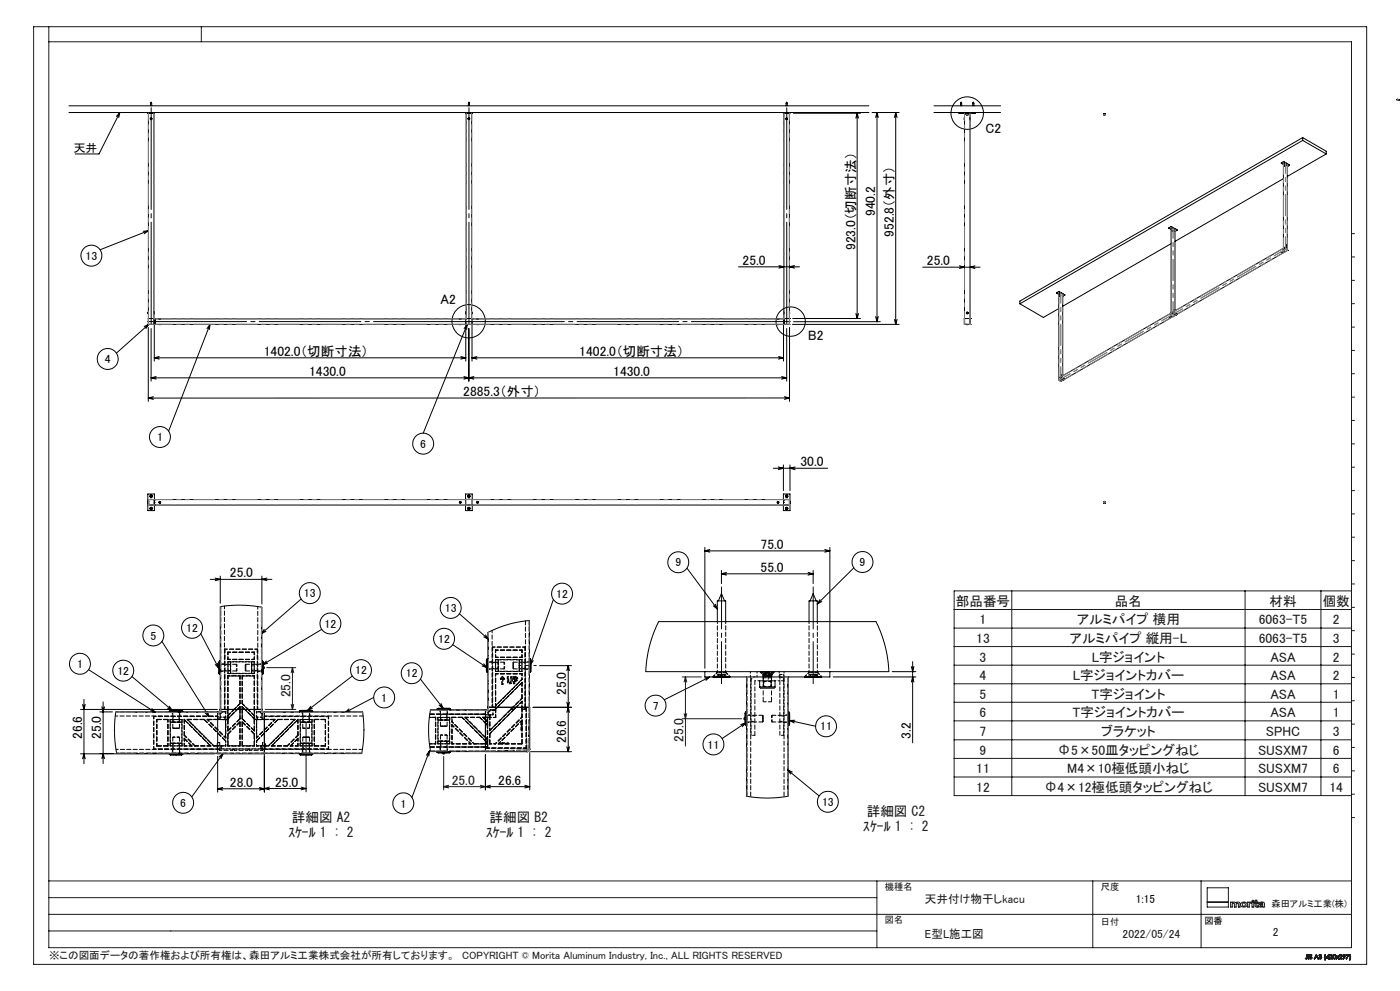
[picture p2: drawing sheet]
<svg xmlns="http://www.w3.org/2000/svg" width="420mm" height="297mm" viewBox="0 0 420 297" stroke-linecap="round" stroke-linejoin="round" font-family="sans-serif">
<defs><g id="words">
<g font-size="4.1">
<text x="295.6" y="40">C2</text>
<text x="262.5" y="64.8" transform="rotate(-90 262.5 64.8)">940.2</text>
<text x="268.2" y="70.9" transform="rotate(-90 268.2 70.9)">952.8（外寸）</text>
<text x="256.6" y="75" transform="rotate(-90 256.6 75)">923.0（切断寸法）</text>
<text x="222.8" y="79.4">25.0</text>
<text x="278.1" y="79.5">25.0</text>
<text x="132.2" y="91.1">A2</text>
<text x="242.4" y="102">B2</text>
<text x="79.1" y="106.7">1402.0（切断寸法）</text>
<text x="173.8" y="106.7">1402.0（切断寸法）</text>
<text x="92.7" y="112.7">1430.0</text>
<text x="184" y="112.7">1430.0</text>
<text x="139" y="118.7">2885.3（外寸）</text>
<text x="240.1" y="139.8">30.0</text>
<text x="228.2" y="164.5">75.0</text>
<text x="69" y="173">25.0</text>
<text x="228.2" y="171.4">55.0</text>
<text x="169.9" y="208.2" transform="rotate(-90 169.9 208.2)">25.0</text>
<text x="24.6" y="221.4" transform="rotate(-90 24.6 221.4)">26.6</text>
<text x="30.4" y="221.5" transform="rotate(-90 30.4 221.5)">25.0</text>
<text x="273.2" y="221.4" transform="rotate(-90 273.2 221.4)">3.2</text>
<text x="169.9" y="222.7" transform="rotate(-90 169.9 222.7)">26.6</text>
<text x="69" y="235.8">28.0</text>
<text x="82.6" y="235.7">25.0</text>
<text x="149.5" y="235.2">26.6</text>
</g>
<g font-size="4.1" fill="#191924">
<text x="286.8" y="181.6">部品番号</text>
<text x="334.5" y="181.6">品名</text>
<text x="380.8" y="181.6">材料</text>
<text x="396.8" y="181.6">個数</text>
<text x="293.9" y="187.1">1</text>
<text x="323.1" y="187.1">アルミパイプ 横用</text>
<text x="377.6" y="187.1">6063-T5</text>
<text x="399.9" y="187.1">2</text>
<text x="292.9" y="192.7">13</text>
<text x="321" y="192.7">アルミパイプ 縦用-L</text>
<text x="377.6" y="192.7">6063-T5</text>
<text x="399.9" y="192.7">3</text>
<text x="293.9" y="198.3">3</text>
<text x="293.9" y="203.8">4</text>
<text x="321.9" y="203.8">L字ジョイントカバー</text>
<text x="327.5" y="198.3">L字ジョイント</text>
<text x="381.1" y="198.3">ASA</text>
<text x="381.1" y="203.8">ASA</text>
<text x="399.9" y="198.3">2</text>
<text x="399.9" y="203.8">2</text>
<text x="87.2" y="209" transform="rotate(-90 87.2 209)">25.0</text>
<text x="293.9" y="209.4">5</text>
<text x="327.4" y="209.4">T字ジョイント</text>
<text x="381.1" y="209.4">ASA</text>
<text x="399.9" y="209.4">1</text>
<text x="293.9" y="215">6</text>
<text x="321.8" y="215">T字ジョイントカバー</text>
<text x="381.1" y="215">ASA</text>
<text x="399.9" y="215">1</text>
<text x="293.9" y="220.6">7</text>
<text x="330.4" y="220.5">ブラケット</text>
<text x="379.8" y="220.6">SPHC</text>
<text x="399.9" y="220.6">3</text>
<text x="205.1" y="222.3" transform="rotate(-90 205.1 222.3)">25.0</text>
<text x="293.9" y="226.2">9</text>
<text x="317.3" y="226.2">Φ5×50皿タッピングねじ</text>
<text x="377.4" y="226.2">SUSXM7</text>
<text x="399.9" y="226.2">6</text>
<text x="292.9" y="231.8">11</text>
<text x="320.2" y="231.8">M4×10極低頭小ねじ</text>
<text x="377.4" y="231.8">SUSXM7</text>
<text x="399.9" y="231.8">6</text>
<text x="135.5" y="235.2">25.0</text>
<text x="292.9" y="237.3">12</text>
<text x="313.2" y="237.3">Φ4×12極低頭タッピングねじ</text>
<text x="377.4" y="237.3">SUSXM7</text>
<text x="398.8" y="237.3">14</text>
<text x="260" y="244.6">詳細図 C2</text>
<text x="86.5" y="250.8">ｽｹｰﾙ 1 : 2</text>
<text x="87.6" y="246.3">詳細図 A2</text>
<text x="145.8" y="250.9">ｽｹｰﾙ 1 : 2</text>
<text x="146.9" y="246.4">詳細図 B2</text>
<text x="259" y="249.1">ｽｹｰﾙ 1 : 2</text>
</g>
<g font-size="3.5">
<text x="22.1" y="45.6">天井</text>
<text x="25.7" y="77.9">13</text>
<text x="31.4" y="108.8">4</text>
<text x="47.1" y="132.2">1</text>
<text x="126.1" y="134.2">6</text>
<text x="202.6" y="169.8">9</text>
<text x="257.9" y="169.7">9</text>
<text x="91.2" y="179">13</text>
<text x="166.9" y="179.2">12</text>
<text x="133.5" y="183.4">13</text>
<text x="45.1" y="191.7">5</text>
<text x="55.9" y="189.4">12</text>
<text x="97.4" y="188.1">12</text>
<text x="131.5" y="192.7">12</text>
<text x="23.1" y="200.2">1</text>
<text x="35.2" y="202.3">12</text>
<text x="106.6" y="202.1">12</text>
<text x="121.8" y="203">12</text>
<text x="114.4" y="210.3">1</text>
<text x="195.8" y="212.7">7</text>
<text x="246.1" y="218.9">11</text>
<text x="212.3" y="224.3">11</text>
<text x="54.1" y="241.9">6</text>
<text x="120.1" y="242">1</text>
<text x="246.6" y="241.6">13</text>
<text x="340.8" y="270.7">1:15</text>
</g>
<g font-size="3.5" fill="#191924">
<text x="277.5" y="270.7">天井付け物干しkacu</text>
<text x="277.5" y="281.3">E型L施工図</text>
<text x="336.8" y="281.3">2022/05/24</text>
<text x="381.8" y="280.7">2</text>
</g>
<text font-size="3.2" fill="#191924" x="14.7" y="287.5">※この図面データの著作権および所有権は、森田アルミ工業株式会社が所有しております。　COPYRIGHT © Morita Aluminum Industry, Inc., ALL RIGHTS RESERVED</text>
<g font-size="2.8" fill="#191924">
<text x="265.5" y="266.8">機種名</text>
<text x="330.3" y="266.6">尺度</text>
<text x="381.4" y="271.7">森田アルミ工業(株)</text>
<text x="265.5" y="276.8">図名</text>
<text x="330.3" y="277.3">日付</text>
</g>
<text font-size="2.8" x="361.3" y="276.9">図番</text>
</g></defs>
<g fill="none" stroke="#000" stroke-width=".3">
<path d="M20.7 33.7h240M20.7 31.7h240M35.9 33.7l-6.2 12.4h-7.1M35.9 33.7l-.3 1.5M35.9 33.7l-1 1.2M44.3 33.7v.2h2v-.2M44.5 33.9v61.6M45 33.9h.1M45 33.9h.7M45.2 31.7v-.8h.3v.8M45.2 30.9l.1-.3 .2 .3M45.2 35.6h.2z"/>
<path d="M45.3 35.5l.1 .2zM45.7 33.9h.1M46.2 33.9v61.6M139.7 33.7v.2h2v-.2M139.8 33.9v61.7M140.3 33.9h.1M140.3 33.9h.7M140.5 31.7v-.8h.3v.8M140.5 30.9l.2-.3 .1 .3M140.6 35.6h.2zM140.7 35.5v.2zM141 33.9h.1"/>
<path d="M141.5 33.9v61.6M235 33.7v.2h2v-.2M235.2 33.9v61.6M235.7 33.9h.1M235.7 33.9h.6M235.8 31.7v-.8h.4v.8M235.9 30.9l.1-.3 .1 .3M235.9 35.6h.2zM236 35.5v.2zM236.3 33.9h.1M236.8 33.9v61.6M238 33.9h20.2"/>
<path d="M257.1 33.9v61.6M257.1 33.9l.5 1.5M257.1 33.9l-.3 1.5M263.1 33.7v62.7M263.1 33.7l.4 1.5M263.1 33.7l-.4 1.5M268.7 33.7v63.5M268.7 33.7l.4 1.5M268.7 33.7l-.4 1.5M269.7 33.7h-8M280.2 33.7h20M280.2 31.7h20"/>
<path d="M287.7 33.7v.2h5v-.2M288 33.9h.1M288 33.9h.7M288.1 31.7v-.8h.4v.8M288.2 30.9l.1-.3 .2 .3M288.7 33.9h.1M289.3 35.3v.6M289.3 35.3h.1M289.3 35.9h.1M289.3 33.9v63.3M289.9 34.4h.1M289.9 34.4l-.1-.3h.7l-.1 .3h-.5"/>
<path d="M289.9 34.4h.3M290 34.3l-.1 .1M290 34.1v.2M290 34.3l.2 .1M290.2 34.4h.2M290.3 34.3l-.1 .1M290.3 34.1v.2M290.3 34.3l.1 .1M290.4 34.4h.1M290.5 34.3l-.1 .1M291 35.3h.1M291 35.9h.1"/>
<path d="M291 33.9v63.3M291 35.6v.3M291 35.3v.3M291.7 33.9h.1M291.7 33.9h.6M291.8 31.7v-.8h.4v.8M291.9 30.9l.1-.3 .1 .3M292.3 33.9h.1M331.1 34.4h.1M331.2 34.4h.1M331.1 34.4h.5M331.1 34.4v-.3h.5v.3"/>
<path d="M331.2 34.4h.3M331.3 34.3l-.1 .1M331.3 34.1v.2M331.3 34.3l.2 .1M331.5 34.4h.1M331.6 34.4h.1M419.2 29.9h.1M419.2 29.9v.1M419.2 29.9h.3M419.2 29.8l.1 .1M419.2 29.8v.1M419.2 29.9l.2 .1z"/>
<path d="M419.2 30h.1M419.2 29.9l.1 .1M419.3 29.9h.1M419.3 29.9h-.1M419.3 30h.1M419.3 29.8v.1M419.3 29.7l-.1 .1M419.3 29.7v.1M419.3 29.8l.1 .1M419.3 29.7l.2 .2M419.4 29.9l-.1 .1M419.4 29.9h.1"/>
<path d="M419.4 29.9v.1M419.4 30h-.1M419.5 29.9h.1M384.4 48.9l.6 .4M384.8 48.9h.1M384.8 48.8v.1M384.9 48.8h.2M384.9 48.9h.1M384.9 48.8h.1M385 48.9h.1M385 48.8h.1M385 49.2h.1"/>
<path d="M385 49.2v25.2M385 53.5l-32.5 18.9M385.1 48.8v.1M385.1 48.5l-.7 .4M385.1 48.5l1.8 1M385.1 48.4l1.8 1.1M385.1 48.4v.1M385.1 48.4l-.7 .5M385.1 48.9h.1M385.3 49.7v.1zM385.3 49.8h.1M385.3 49.7h.1"/>
<path d="M385.3 49.7v.1M385.4 49.6h.1M385.4 49.6l-.2 .2M385.6 48.9h.1M385.6 48.9l-.6 .3M385.6 48.9l.6 .3M386.2 49.2h.1M386.2 49.2v25.2M386.2 49.6v.1M386.2 49.6h.1M386.2 49.5l.2 .2zM386.3 49.6h.1"/>
<path d="M386.3 49.6l-.1 .1M386.3 49.6v.1M386.4 49.5v.1M386.4 49.6h.1M386.9 49.5l-.7 .4M390.8 42.1l7.1 4M390.8 41.2v.9M390.8 41.2l7.1 4.1v.8M390.8 42.1l-84.8 48.9M390.8 41.2l-84.8 49v.8M397.9 46.1l-11.7 6.8M44.5 69.1l-14.5 5.8"/>
<path d="M44.5 69.1l-1.2 1M44.5 69.1l-1.5 .2M221.5 80h18.4M233.7 79.6l1.5 .4-1.5 .4M238.3 79.6l-1.5 .4 1.5 .4M287.8 79.7l1.5 .4-1.5 .4M292.5 79.7l-1.5 .4 1.5 .4M350.7 68.4l.6 .4M351.1 68.3h.1M351.1 68.3h.3zM351.2 68.3h-.1M351.2 68.3h.1"/>
<path d="M351.2 68.3v.1M351.2 68.4h.1M351.3 68.4h.1M351.3 68.3h.1M351.3 68.3v.1M351.3 68.7h.1M351.3 68.7v25.1M351.3 73l-32.5 18.8M351.4 68.3h.1M351.4 68l-.7 .4M351.4 68l1.7 1M351.4 67.9l1.7 1.1"/>
<path d="M351.4 67.9v.1M351.4 67.9l-.7 .5M351.5 69.3h.1M351.5 69.2h.1M351.6 69.1v.1M351.6 69.2h-.1M351.6 69.1l-.1 .2zM351.6 69.2h.1M351.7 69.1h.1M351.7 69.1l-.2 .2M351.9 68.4h.1M351.9 68.4l-.6 .3"/>
<path d="M351.9 68.4l.6 .3M352.5 68.7h.1M352.5 69l.2 .1M352.5 69l.2 .1-.2 .1 .2-.1zM352.5 69h.1M352.5 69v.1M352.5 69.1h.1M352.5 68.7v24.5M352.6 69h.1M352.6 69.1h.1M352.6 69v.1M352.7 69.1h.1"/>
<path d="M353.1 69l-.6 .4M384.6 75.6h.2M384.6 75.6h.1M384.6 75.6h.2zM384.6 75.6l.1 .1M384.7 75.6h.1M384.7 75.6h-.1M384.7 75.6v.1M384.8 75.6h.1M385 75.1h.1M385 74.4h.1M385 74.4l-33.1 19.1"/>
<path d="M385 74.4v.7M385 75.1l.6 .3M385.6 75.4l-33.1 19.1M385.6 74h.1M385.6 74l-.6 .4M385.6 74l.6 .4M385.9 73.4l.1 .2M385.9 73.5h.1M385.9 73.4h.1M385.9 73.4v.2M386 73.6h.1M386 73.5h.1"/>
<path d="M386.2 75.1l-.6 .3M386.2 75.1h.1M386.2 75h.1M386.2 74.4h.1M386.2 75v.1M386.2 74.4v.6M44.4 93.8l.1 .2M44.5 93.5l-.1 .3M44.5 93.8v.2M44.5 93.5v.3M44.5 97.2h.1M44.5 97.1v.1"/>
<path d="M44.5 93.5h.1M44.5 94h.1M44.5 98.1v22.2M44.5 95.5h.1M44.5 95.5v1.6M44.5 95.5h1.6M44.6 97.2h.1M44.6 97.2h1.7M44.6 97.2l-9.7 8.6M44.6 97.2l-.8 1.3M44.6 97.2l-1.3 .7M44.7 95.5h.1"/>
<path d="M44.8 95.5h.1M45 95.5h.1M45.2 95.5h.1M45.3 98.5v15.7M45.8 95.5h.1M46 95.5h.1M46.1 95.5h.1M46.2 95.5v.1M46.2 95.5h.1M46.2 95.6h.1M46.2 93.5h.1M46.2 94h.1"/>
<path d="M46.2 93.5v.5M46.2 93.6v.4M46.2 95.6h93.6M46.3 97.2h.1M46.3 95.6h.1M46.3 95.8h.1M46.3 95.7h.1M46.3 97h.1M46.3 96.9h.1M46.3 96.8h.1M46.3 96.7h.1M46.3 96.1h.1"/>
<path d="M46.3 96h.1M46.3 97.2h188.8M46.3 95.6v12.6M47.7 97.3h.5M47.7 95.5h.5M47.7 95.5v.1M47.7 97.2v.1M48.2 95.5v.1M48.2 97.2v.1M63 97.2l-12.4 32M63 97.2l-.2 1.6M63 97.2l-.9 1.3"/>
<path d="M137.8 95.5h.5M137.8 97.3h.3M137.8 95.5v.1M137.8 97.2v.1M138.1 97.3h.2M138.3 97.3h.1M138.3 95.5v.1M138.3 97.2v.1M139.7 97.2h.1M139.7 95.6h.1M139.7 95.6v12.6M139.8 93.8v.2"/>
<path d="M139.8 93.5v.3M139.8 95.5v.1M139.8 95.5h1.7M139.8 93.5h.1M139.8 94h.1M139.8 95.5h.1M140 95.5h.1M140.1 95.5h.1M140.2 95.5h.1M140.2 97.2l-13.2 32.6M140.2 97.2l-.2 1.5M140.2 97.2l-1 1.3"/>
<path d="M140.4 95.5h.1M140.5 95.5h.1M140.6 95.5h.1M140.7 98.5v15.7M140.7 95.5h.1M140.8 95.5h.1M140.9 95.5h.1M141 95.5h.1M141.2 95.5h.1M141.3 95.5h.1M141.5 95.5h.1M141.5 95.5l.1 .1"/>
<path d="M141.5 93.5h.1M141.5 94h.1M141.5 93.5v.5M141.5 95.6h.1M141.5 95.6h93.6M141.6 95.6v12.6M141.6 97.2h.1M141.6 95.6h.1M143 97.3h.5M143 95.5h.5M143 95.5v.1M143 97.2v.1"/>
<path d="M143 97.3h.1M143.5 97.3h-.4M143.5 95.5v.1M143.5 97.2v.1M233.2 95.5h.5M233.2 97.3h.2M233.2 95.5v.1M233.2 97.2v.1M233.2 97.3h.1M233.4 97.3h.3M233.7 97.3h-.3M233.7 95.5v.1"/>
<path d="M233.7 97.2v.1M235.1 97.2h.1M235.1 95.6h.1M235.1 97.2h1.6M235.1 95.9h.1M235.1 95.7h.1M235.1 96.9h.1M235.1 96.1h.1M235.1 96.7h.1M235.1 96.8h.1M235.1 97h.1M235.1 96h.1"/>
<path d="M235.1 95.6v12.6M235.1 93.8v.2M235.1 93.5v.3M235.1 93.6v.2M235.1 93.5h.1M235.1 94h.1M235.2 95.5h.1M235.2 95.5h1.6M235.3 95.5h.1M235.5 95.5h.1M236 98.5v15.7M236.1 95.5h.1"/>
<path d="M236.3 95.5h.1M236.5 95.5h.1M236.6 95.5h.1M236.7 97.2h.1M236.8 95.5h.1M236.8 93.5h.1M236.8 94h.1M236.9 93.5v.5M236.9 95.5v1.6M236.9 97.2h-.2M236.9 97.1v.1M236.9 98.1v22.2"/>
<path d="M237.7 97.2h32M237.8 95.5h20.4M238.1 96.4h26M256.8 94l.3 1.5M257.6 94l-.5 1.5M262.7 94.9l.4 1.5M263.5 94.9l-.4 1.5M268.3 95.7l.4 1.5M269.1 95.7l-.4 1.5M276.8 80.1h17.2M289.3 95.5h.1M289.3 97.2h.1"/>
<path d="M289.3 97.2h1.7M289.3 95.5h1.7M289.4 97.2h.1M289.5 95.5h.1M289.9 97.3h.5M289.9 97.2v.1M289.9 97.3h.1M290.1 93.8h.2zM290.1 93.7l.1 .2zM290.2 95.5h.1M290.4 97.3h-.5M290.4 97.2v.1"/>
<path d="M290.9 95.5h.1M291 97.2h.1M291 95.5h.1M291 95.6h.1M306 91l7 4.1 4.6-2.6M317 87.8l.6 .4M317.4 87.8h.1M317.4 87.7v.1M317.5 87.7h.1M317.5 87.8h.1M317.5 87.7l.1 .1M317.6 88.2h.1"/>
<path d="M317.6 87.8h.1M317.6 87.7h.1M317.6 87.7v.1M317.6 88.2v25.1M317.7 87.7v.1M317.7 87.4l-.7 .4M317.7 87.4l1.7 1M317.7 87.3l1.7 1.1M317.7 87.3v.1M317.7 87.3l-.7 .5M317.7 87.8h.1M317.8 88.8h.1"/>
<path d="M317.9 88.6h.1M317.9 88.5l-.1 .3zM317.9 88.7h.1M317.9 88.6v.1M318 88.5h.1M318 88.5l-.1 .3M318.2 87.8h.1M318.2 87.8l.6 .4v24.4M318.2 87.8l-.6 .4M318.8 88.5h.1M318.8 88.4l.2 .2h-.2h.2zM318.8 88.5v.1"/>
<path d="M318.9 88.5h.1M318.9 88.5v.1M319 88.4v.1M319 88.5h.1M319.4 88.4l-.6 .4M350.9 95.1h.1M350.9 95l.2 .1zM350.9 95.1h.2M351 95.1h.1M351.1 95.1h.1M351.3 93.9h.1M351.3 93.9l-33.1 19.1"/>
<path d="M351.3 93.9v.6M351.3 94.5v.1M351.3 94.6l.6 .3M351.3 93.8v.1M351.3 93.8h.1M351.9 94.9h.1M351.9 93.5h.1M351.9 93.5l-.6 .3M351.9 94.2h.1M351.9 93.5v.7M352 94.2l.5 .3M352.1 92.8h.1"/>
<path d="M352.1 92.8l.2 .3zM352.1 92.8l.2 .3M352.2 92.8l.1 .3zM352.2 92.9h.1M352.2 92.9v.1M352.2 93h.1M352.3 93.1h.1M352.5 94.5h.1M352.5 94.5l-33.7 19.5M352.7 94h.1M352.7 93.9l.3 .1zM352.7 93.9v.1"/>
<path d="M352.7 93.9l.3 .1M352.8 94h.1M353 94h.1M44.5 119.3l1.5 .4M45.3 113.2h190.7M45.3 113.2l1.5 .4M46 118.9l-1.5 .4M46.3 107.2h93.4M46.3 107.2l1.5 .4M46.8 112.9l-1.5 .3M47.8 106.9l-1.5 .3M138.3 106.9l1.4 .3"/>
<path d="M139.2 112.9l1.5 .3M139.7 107.2l-1.4 .4M140.7 113.2l-1.5 .4M140.7 113.2l1.5 .4M141.6 107.2h93.5M141.6 107.2l1.5 .4M142.2 112.9l-1.5 .3M143.1 106.9l-1.5 .3M233.6 106.9l1.5 .3M234.5 112.9l1.5 .3M235.1 107.2l-1.5 .4M235.3 118.9l1.6 .4"/>
<path d="M236 113.2l-1.5 .4M236.9 119.3h-192.4M236.9 119.3l-1.6 .4M317.6 113.3v.7M317.6 114h.1M317.6 114l.6 .3M318.2 114.3h.1M318.2 112.9l-.6 .4M318.2 113.6h.1M318.2 113h.1M318.2 113v.6M318.2 113.6l.6 .4"/>
<path d="M318.4 112.3l.2 .2M318.4 112.3h.1M318.5 112.4h.1M318.5 112.4v.1M318.8 114h.1M318.8 114l-.6 .3M319 113.4h.3M319 113.4v.1M319.1 113.4v.1M319.2 113.5h.1M319.3 113.4v.1M233.5 139.9l1.5 .4-1.5 .5"/>
<path d="M235 139.3v7.7M237 139.3v7.7M238.5 139.9l-1.5 .4 1.5 .5M44.4 150.3l.1 .5M44.5 150.8h.1M44.5 150.3h.1M44.5 150.3v.5M45.1 151.4h.1M45.1 151.4h.5M45.1 149.7h.5M45.1 149.7h.1M45.1 151.4h1"/>
<path d="M45.2 148.7l.2-.1 .1 .2-.2 .1zM45.3 152.3v.2l.2-.1-.1-.1M45.3 152.2v.1M45.3 152.2h.1M45.4 152.2v.1M45.6 151.4h.1M45.6 149.7h.1M46.1 151.4h.1M46.1 149.7h.1M46.3 151.4h.1M46.3 149.7v.1M46.3 149.7h.1"/>
<path d="M46.3 150.6h.1M46.3 151.2h.1M46.3 149.9h.1M46.3 149.7l-.2 1.7M46.3 151.4h93.4M46.3 149.7v-1.6h-2v4.9h2v-1.6M47.8 150.5h.2M47.8 150.5v.1M47.9 150.5l.1 .1zM48 150.5v.1M138 150.5h.2M138 150.5v.1"/>
<path d="M138 150.5l.1 .1zM139.7 149.7v-1.6h2v1.6M139.7 151.4v1.6h2v-1.6M139.7 151.4h.1M139.7 149.7v1.7h1.9v-1.6M139.8 151.4h.1M139.8 149.7h.1M140.4 151.4h.1M140.4 149.7h.1M140.4 151.4h.5M140.4 149.7h.5M140.5 148.7l.2-.1 .1 .2-.2 .1z"/>
<path d="M140.6 152.3v.2l.2-.1-.1-.1M140.6 152.2v.1M140.6 152.2h.1M140.7 152.2v.1M140.9 151.4h.1M140.9 149.7h.1M141.5 151.4h.1M141.5 149.7h.1M141.6 151.4h.1M141.6 151.4h93.5M143.2 150.5h.2M143.2 150.5v.1"/>
<path d="M143.2 150.5l.1 .1zM143.4 150.5v.1M232 140.3h16.3M233.3 150.5h.2M233.3 150.5v.1M233.4 150.5h.1M233.4 150.6h.1M233.4 150.5v.1M233.5 150.5v.1M235 148.1h2v4.9h-2zM235.1 151.4h.1M235.1 149.7v.1"/>
<path d="M235.1 149.7h.1M235.1 150.6h.1M235.1 151.2h.1M235.1 149.9h.1M235.2 151.4h.1M235.2 149.7h.1M235.7 151.4h.1M235.7 151.4h.5M235.7 151.4h.6M235.7 149.7h.6M235.7 149.7h.1M235.8 148.7l.2-.1 .2 .2-.2 .1z"/>
<path d="M236 152.3v.2l.2-.1-.2-.1M236 152.2v.1M236 152.2h.1M236.3 151.4h.1M236.3 149.7h.1M236.8 151.4h.1M236.8 151.4h-1.6M236.9 150.3h.1M236.9 150.8h.1M236.9 150.3v.5M236.9 151.4v-1.7h-192.4v1.7h1.6M331.1 150.6l.1 .2"/>
<path d="M331.1 150.6l.2-.4 .3 .4M331.1 150.6h.1M331.2 150.6l.1 .1M331.2 150.4h.1M331.3 150.4h.1M331.3 150.7h.1M331.3 150.4l-.1 .2M331.3 150.7h-.1M331.4 150.4l.1 .2M331.4 150.7h.1M331.4 150.4h.1M331.5 150.6l-.1 .1"/>
<path d="M331.5 150.6h.1M331.6 150.6l-.4 .2M63.1 173.6h18.5M64.6 173.2l1.5 .4-1.5 .4M66.1 172.6v8.2M78.6 172.6v8.4M80.1 173.2l-1.5 .4 1.5 .4M90.3 179.5l-11.9 10.4M166 179.7l-6.9 19.6M206.1 170.3l9.1 12.2M211.5 164.1v36.2M211.5 165.1h37.5"/>
<path d="M211.5 165.1l1.4 .4M212.9 164.7l-1.4 .4M216.4 171v3.9M216.4 172h27.5M216.4 172l1.5 .4M217.9 171.6l-1.5 .4M242.4 171.6l1.5 .4M243.9 171v3.9M243.9 172l-1.5 .4M246 179.7l-.8 1.3M247.4 164.7l1.6 .4M249 164.1v36.2"/>
<path d="M249 165.1l-1.6 .4M256.2 170.2l-11 10.8M48.6 192.2l14.1 22.6M60.2 189.9l5.4 10.4M64.6 199.1l1 1.2M65.3 198.8l.3 1.5M65.8 198.1l-.2 .4v3.3l.2 .3M65.8 198.1v4M65.8 198.1h.3M78.6 198.1h.2M78.8 198.1v4M78.8 198.1l.2 .4v3.3l-.2 .3"/>
<path d="M79.3 188.6l-.9 1.3M79.8 189.2l-1.4 .7M79.9 198.1l-1.1 1.1M80.3 198.8l-1.5 .4M96.5 188.6l-17.7 10.6M135.8 193.2l10.3 6.9M137.8 183.9l8.7 7.7M144.6 199.6l1.5 .5M145.1 198.9l1 1.2M145.1 190.9l1.4 .7M145.7 190.3l.8 1.3M146.1 197.5l-.2 .3v3.3l.2 .4"/>
<path d="M146.1 197.5v4M146.1 197.5h.3M158.9 197.5h.2M159.1 197.5v4M159.1 197.5l.2 .3v3.3l-.2 .4M159.2 197.7l-.1 1.6M159.9 198l-.8 1.3M161.9 199.5h9.6M170.5 199.5v25.8M170.5 199.5l.4 1.5M170.5 199.5l-.5 1.5M197.6 186.3h65.2l1.6 3.6 1.2 3.8 .6 3.3 .5 4.3h-73l.4-3.8 .8-4 1.4-4.3z"/>
<path d="M214 181.6l1.2 .9M214.6 181.1l.6 1.4M215.2 186.3v-6.2h2.5v6.2M215.5 180.1l.9-2.2 1 2.2M242.7 186.3v-6.2h2.5v6.2M243 180.1l.9-2.2 1 2.2M246.6 180.3l-1.4 .7M273.4 199.8l.4 1.5 .4-1.5M273.8 198.3v24.3M24.2 212.6h41M24.8 211.1l.4 1.5 .4-1.5M25.2 209.6v19.3"/>
<path d="M26.6 200.7l20 12.8M30 213.4h3.7M30.6 211.8l.3 1.6 .5-1.6M30.9 210.4v18.4M39.6 202.8l12.1 10.1M45.1 213l1.5 .5M45.6 212.4l1 1.1M50.3 212.3l1.4 .6M50.8 211.6l.9 1.3M50.8 213.1h4M50.8 213.1l.4-.2h3.3l.3 .2M50.8 213.1v.3"/>
<path d="M54.8 213.1v.3M61.6 213.7l1.1 1.1M62.3 213.3l.4 1.5M65.3 213.4h-30.6l-.4 5.2 .2 3.4 .5 3.8h30.3M65.3 213.3v12.6h14v-.2M65.3 213.3h.1M65.8 202.1h.3M66 213l-.2 .3h-.5M66 212.6h.1M66 212.6v.4M66 212.6v.1M66 212.6h.2"/>
<path d="M66 212.7h.1M66.2 212.6l-.1-30.8 3.9-.4h3.5l5.1 .6v31l.2 .3h.5M66.2 212.6h12.5M67.4 212.6h.1M67.5 212.6h.1M68.3 212.6h.1M68.4 212.6h.1M71.9 212.6h.1M72 212.6h.1M72.6 212.6h.1M72.7 212.6h.1M73.4 212.6h.1"/>
<path d="M74.3 212.6h.1M76.2 212.6h.1M76.3 212.6h.1M77.2 212.6h.1M78.6 202.1h.2M78.6 212.7h.1M78.7 212.6v.6l.6 .1M78.7 212.6l-.1 .1M79.3 213.4h29.5l.4 4.8-.2 4.3-.5 3.3h-29.2M79.3 213.3v24.1M89.8 213.1l.4-.2h3.3l.3 .2M89.8 213.1h4"/>
<path d="M89.8 213.1v.3M91.8 216.4v20.9M93.2 211.7l-.9 1.2M93.7 212.3l-1.4 .6M93.8 213.1v.3M104.7 212.4l-1.1 1.1M105.1 213.2l-1.5 .3M105.7 202.6l-13.4 10.3M112.1 209l-8.5 4.5M126.1 203.5l6.8 8.8M131.1 212.5l.4-.2h3.3l.3 .2M131.1 212.5h4"/>
<path d="M131.1 212.5v.2M131.7 211.3l1.2 1M132.3 210.9l.6 1.4M135.1 212.5v.2M145.6 212.7v12.4M145.6 212.7v.2M145.6 215h.1M145.6 215.7h.1M145.6 214.1h.1M145.6 216.8h.1M146.1 201.5h.3M146.3 212.4l-.7 .3"/>
<path d="M146.3 212h.1M146.3 212v.5M146.3 212.5l-.1 .2h-17l-.6 4v4.2l.6 4.3h16.4v-.1M146.3 212h.2M146.3 212.5l-.1 .2M146.4 212v-22.4l2.8-1.4 3.6-1.2 3.5-.7 2.6-.3-.2 26M146.4 212h12.5v12.7l-.3 .5-.4 .1M147.7 212h.1M147.8 212h.1M149.2 212h.1M153.8 212h.1M154.9 212h.1"/>
<path d="M156.5 212h.1M156.6 212h.1M157.4 212h.1M157.6 212h.1M158.9 201.5h.2M159.9 212h11.6M170 210.5l.5 1.5M170.5 212l.4 1.5M170.5 212l-.5 1.5M170.9 210.5l-.4 1.5M211.5 201.3v1.6h37.5v-1.6M212.9 202.9l-13.6 6.8"/>
<path d="M212.9 202.9l-1.1 1M212.9 202.9l-1.5 .3M214 202.9h4.9M223.7 216.6l-7.1 4.7M223.7 216.6l-1 1.2M223.7 216.6l-1.5 .5M223.7 213.4l-.2 .3v3.4l.2 .3M223.7 213.4v4M223.7 213.4h.2M223.7 217.4h.2M223.9 202.9v35.7l5.7 .6 3.4-.1 3.4-.5v-35.7M227.9 205.9l.3 .1"/>
<path d="M227.9 205.9v-1.9h4.6v1.9M227.9 205.9l.6 .1M228.2 206v.3h4v-.3M228.2 206h.3M228.5 206h1.7M229 205.9l-.5 .1M229 205.9l1.2 .1M229 204v1.9M230.2 206h1.7M231.4 205.9l-1.2 .1M231.4 205.9l.5 .1M231.4 204v1.9"/>
<path d="M231.9 206h.3M232.5 205.9l-.3 .1M232.5 205.9l-.6 .1M236.4 213.4h.3M236.4 217.4h.3M236.7 213.4v4M236.7 213.4l.2 .3v3.4l-.2 .3M236.9 215.9l7.8 1.8M236.9 215.9l1.4 .8M238.4 215.9h-1.5M241.4 202.9h5.1M249.9 202.9h24.9"/>
<path d="M267.7 201.3h7.1M273.4 204.4l.4-1.5 .4 1.5M24.2 225.9h40.1M24.8 227.4l.4-1.5 .4 1.5M30 225.8h4M30.6 227.4l.3-1.6 .5 1.6M50.8 226.1l.4 .2h3.3l.3-.2M50.8 226.1h4M50.8 225.8v.3M54.8 225.8v.3M65.3 226.7v10.7M65.3 236.4h14"/>
<path d="M65.3 236.4l1.5 .4M66.8 236l-1.5 .4M66.9 225.9l-9.4 12.9M66.9 225.9l-.6 1.5M66.9 225.9l-1.2 1M77.8 236l1.5 .4M79.3 236.4l-1.5 .4M79.3 236.3h12.5M79.3 236.3l1.5 .4M80.8 235.9l-1.5 .4M89.8 226.1l.4 .2h3.3l.3-.2M89.8 226.1h4"/>
<path d="M89.8 225.8v.3M90.3 235.9l1.5 .4M91.8 236.3l-1.5 .4M93.8 225.8v.3M128.8 225.1l-5.2 13.9M128.8 225.1l-.1 1.5M128.8 225.1l-.9 1.2M131.1 225.5l.4 .2h3.3l.3-.2M131.1 225.5h4M131.1 225.2v.3M135.1 225.2v.3M145.6 226.1v10.6"/>
<path d="M145.6 235.8h13.3M145.6 235.8l1.5 .3M145.6 225.1v.2h12.6M145.6 221.1h.1M145.6 222h.1M145.6 223h.1M145.6 223.8h.1M145.6 222.9h.1M145.6 223.9h.1M147.1 235.3l-1.5 .5M157.4 235.3l1.5 .5M158.2 225.3h.1"/>
<path d="M158.9 225.5v11.2M158.9 235.8l-1.5 .3M159.1 225.3h12.4M170 223.8l.5 1.5M170.9 223.8l-.4 1.5M236.3 230.7l9.4 7.8M236.3 230.7l1.4 .7M236.3 230.7l.9 1.3"/>
<circle cx="45.3" cy="35.6" r=".22"/>
<circle cx="45.3" cy="35.6" r=".26"/>
<circle cx="140.7" cy="35.6" r=".22"/>
<circle cx="140.7" cy="35.6" r=".26"/>
<circle cx="236" cy="35.6" r=".27"/>
<circle cx="236" cy="35.6" r=".21"/>
<circle cx="290.2" cy="33.9" r="4.9"/>
<circle cx="385" cy="48.9" r=".15"/>
<circle cx="385" cy="48.8" r=".13"/>
<circle cx="385.3" cy="49.7" r=".1"/>
<circle cx="27.4" cy="76.6" r="3.1"/>
<circle cx="351.3" cy="68.4" r=".14"/>
<circle cx="351.6" cy="69.2" r=".11"/>
<circle cx="384.7" cy="75.6" r=".11"/>
<circle cx="385.9" cy="73.5" r=".1"/>
<circle cx="385.9" cy="73.5" r=".08"/>
<circle cx="140.6" cy="96.3" r="5"/>
<circle cx="237.2" cy="96.4" r="4.4"/>
<circle cx="290.2" cy="93.8" r=".22"/>
<circle cx="290.2" cy="93.8" r=".27"/>
<circle cx="317.5" cy="87.8" r=".15"/>
<circle cx="317.6" cy="87.8" r=".14"/>
<circle cx="317.9" cy="88.6" r=".09"/>
<circle cx="351" cy="95.1" r=".09"/>
<circle cx="352.8" cy="94.1" r=".09"/>
<circle cx="32.3" cy="107.6" r="3.1"/>
<circle cx="318.5" cy="112.4" r=".1"/>
<circle cx="318.5" cy="112.4" r=".08"/>
<circle cx="319.1" cy="113.5" r=".09"/>
<circle cx="319.1" cy="113.5" r=".11"/>
<circle cx="48" cy="131" r="3.1"/>
<circle cx="127" cy="133" r="3.1"/>
<circle cx="45.3" cy="148.7" r=".35"/>
<circle cx="45.3" cy="152.4" r=".35"/>
<circle cx="45.4" cy="148.7" r=".34"/>
<circle cx="45.4" cy="152.4" r=".34"/>
<circle cx="47.9" cy="150.5" r=".26"/>
<circle cx="47.9" cy="150.5" r=".23"/>
<circle cx="138.1" cy="150.5" r=".26"/>
<circle cx="138.1" cy="150.5" r=".22"/>
<circle cx="140.7" cy="152.4" r=".35"/>
<circle cx="140.7" cy="148.7" r=".35"/>
<circle cx="140.7" cy="148.7" r=".34"/>
<circle cx="140.7" cy="152.4" r=".34"/>
<circle cx="143.3" cy="150.6" r=".22"/>
<circle cx="143.3" cy="150.5" r=".26"/>
<circle cx="233.4" cy="150.5" r=".23"/>
<circle cx="233.4" cy="150.5" r=".26"/>
<circle cx="236" cy="148.7" r=".35"/>
<circle cx="236" cy="152.4" r=".35"/>
<circle cx="236" cy="148.7" r=".33"/>
<circle cx="236" cy="152.4" r=".33"/>
<circle cx="331.3" cy="150.5" r=".22"/>
<circle cx="331.3" cy="150.5" r=".26"/>
<circle cx="92.9" cy="177.7" r="3.1"/>
<circle cx="168.6" cy="177.9" r="3.1"/>
<circle cx="203.5" cy="168.5" r="3.1"/>
<circle cx="258.8" cy="168.4" r="3.1"/>
<circle cx="24" cy="198.9" r="3.1"/>
<circle cx="46" cy="190.5" r="3.1"/>
<circle cx="57.6" cy="188.1" r="3.1"/>
<circle cx="99.1" cy="186.9" r="3.1"/>
<circle cx="133.2" cy="191.4" r="3.1"/>
<circle cx="135.2" cy="182.2" r="3.1"/>
<circle cx="37" cy="201" r="3.1"/>
<circle cx="108.3" cy="200.9" r="3.1"/>
<circle cx="115.2" cy="209" r="3.1"/>
<circle cx="123.5" cy="201.8" r="3.1"/>
<circle cx="196.7" cy="211.5" r="3.1"/>
<circle cx="247.8" cy="217.7" r="3.1"/>
<circle cx="214" cy="223.1" r="3.1"/>
<circle cx="54.9" cy="240.6" r="3.1"/>
<circle cx="121" cy="240.8" r="3.1"/>
<circle cx="248.4" cy="240.3" r="3.1"/>
</g>
<g fill="none" stroke="#191924" stroke-width=".3">
<path d="M10.1 8h399.9v281h-399.9zM14.6 8v276h390.8v-271.5h-390.8M60.4 8v4.5M405.4 70h1M405.4 77h1M405.4 84h1M405.4 91h1M405.4 98h1M405.4 105h1M405.4 112h1M405.4 119h1M405.4 126h1"/>
<path d="M405.4 133h1M405.4 140h1M405.4 147h1M405.4 154h1M303.5 177.1v61.3M373.5 177.1v61.3M396.3 177.1v61.3M405.4 177.1h-119.2v61.3h119.2M405.4 161h1M405.4 168h1M405.4 175h1M78.7 199.7l.7 .7"/>
<path d="M79 199.6v1M79.4 199.7l-.7 .7M286.2 182.7h119.2M286.2 188.2h119.2M286.2 193.8h119.2M286.2 199.4h119.2M405.4 182h1M405.4 189h1M405.4 196h1M78.5 200.1h1M79.6 212.6h9.1M80 200.1h8.7"/>
<path d="M87.3 211.1l.4 1.5M87.7 200.1v12.5M87.7 200.1l.4 1.5M87.7 200.1l-.4 1.5M88.1 211.1l-.4 1.5M204.6 215.4h17.9M204.6 202.9h5.8M205.2 213.9l.4 1.5 .4-1.5M205.6 202.9v20.7M205.6 202.9l.4 1.5M205.6 202.9l-.4 1.5M223 215.4h1"/>
<path d="M223.1 215l.7 .8M223.5 214.9v1M223.8 215l-.7 .8M286.2 204.9h119.2M286.2 210.5h119.2M286.2 216h119.2M405.4 203h1M405.4 210h1M405.4 217h1M132.6 225.7h1M132.8 225.3l.7 .7M133.1 225.2v1"/>
<path d="M133.1 226.7v10M133.1 235.8h12.5M133.1 235.8l1.5 .3M133.5 225.3l-.7 .7M134.6 235.3l-1.5 .5M144.1 235.3l1.5 .5M145.6 226.2v10.5M145.6 235.8l-1.5 .3M286.2 221.7h119.2M286.2 227.3h119.2M286.2 232.9h119.2M405.4 224h1"/>
<path d="M405.4 231h1M405.4 238h1M405.4 245h1M14.6 279h248.5M14.6 274h390.8M14.6 269h248.5M14.6 264h390.8M263.1 264v20M327.8 264v20M360.3 264v20M362.2 270.4h6.3M362.2 266.1h6.3v5.7h-6.3z"/>
<path d="M369.2 270.4h.5v.1l.5-.2 .5 .3a.74 .74 0 0 1 1.3 .2v1h-.5v-.9a.34 .34 0 0 0-.4-.3 .34 .34 0 0 0-.3 .4v.8h-.5v-.9a.32 .32 0 0 0-.3-.3 .32 .32 0 0 0-.3 .4v.8h-.5zM372.4 270.6a.96 .96 0 0 1 1.2-.3 .96 .96 0 0 1 .5 1.2 1 1 0 0 1-1.2 .4 1 1 0 0 1-.7-1.1zM374.3 270.4h.5v.1l.7-.2v.3l-.7 .3v.9h-.5zM375.6 270.4h.5v1.4h-.5zM376.6 269.8h.4v.6h.4v.2h-.4v.9l.4 .1v.3l-.8-.2v-1.1h-.3v-.2h.3zM377.7 270.6a.96 .96 0 0 1 1.1-.2 .96 .96 0 0 1 .5 1.1l.1 .3-.6-.1a.79 .79 0 0 1-1.3-.4l.4-.3a.65 .65 0 0 0 .9-.4l-1.2 .2zM378 271.3l.8-.2a.44 .44 0 0 1-.3 .5 .44 .44 0 0 1-.5-.2zM391.7 287.2l-.1 .1M392.1 286.9l-.2 .4-.2-.1M392.1 286.9l-.1 .4-.3-.1M392.1 286.9v-.8l.1 .8M392.2 286.9v.4h-.6"/>
<path d="M392.2 286.9l-.2 .5-.4-.1M392.5 286.1l.2 1.3zM392.9 287.1h-.1M393.5 286.4l-.4-.1 .5 .9-.4 .2-.4-.3M393.5 286.4l-.4-.2 .1 .4a.41 .41 0 0 1 .3 .6 .41 .41 0 0 1-.7-.1M393.6 286.3l-.5-.2-.2 .2 .6 .8-.4 .2-.2-.2M393.6 286.3l-.6-.1-.1 .3 .6 .6-.3 .2-.3-.2M393.6 286.3l-.1 .1M394.9 286.1l.6 1.3-.3-.5h-.6l-.3 .5zM394.9 286.4l.2 .4h-.4zM395.6 287h.2M395.7 286.4l.5-.3 .3 .8-.4 .5-.4-.1-.1-.3"/>
<path d="M395.7 286.4l.3-.3a.32 .32 0 0 1 .4 .1 .32 .32 0 0 1-.1 .5 .42 .42 0 0 1 0 .7 .42 .42 0 0 1-.7-.4M395.7 286.4h.1M395.8 286.4l.3-.2 .2 .1-.3 .3M395.8 286.4l.2-.2 .3 .1-.3 .3M396 286.7l.3 .1v.4l-.3 .1-.2-.3M396 286.7h.1a.3 .3 0 0 1 .3 .4 .3 .3 0 0 1-.3 .2 .3 .3 0 0 1-.3-.3M396 286.6v.1M397.5 287.7h.1M397.5 286.1l-.2 .7 .2 .9M397.5 286.1l-.2 .6 .2 1M397.5 286.1h.2M397.7 286.1l-.2 .6 .1 1"/>
<path d="M398.5 286.4v.5h-.4zM398.6 286.1h.1M398.6 286.1l.1 1-.2 .3v-.3h-.7zM398.9 286.5l.2-.4 .5 .1 .1 .3-.2 .4M398.9 286.5a.42 .42 0 0 1 .6-.3 .42 .42 0 0 1 0 .7M398.9 286.5h.1M399 286.5l.2-.3h.3l.1 .3-.3 .3M399 286.5a.3 .3 0 0 1 .4-.3 .3 .3 0 0 1 .1 .5l-.2 .1M399.3 286.8l-.4 .6h.8l-.6-.1 .4-.4M400 286.2h.6v1.1a.61 .61 0 0 1-.8-.3 .61 .61 0 0 1 .2-.8zM401.8 286.5l.2-.4 .5 .1 .1 .3-.2 .4M401.8 286.5a.43 .43 0 0 1 .6-.4 .43 .43 0 0 1 0 .8"/>
<path d="M401.8 286.5h.1M401.9 286.5l.2-.3h.3l.1 .3-.3 .3M401.9 286.5a.29 .29 0 0 1 .4-.3 .29 .29 0 0 1 .1 .5l-.2 .1M402.2 286.8l-.5 .6M402.4 286.9l-.4 .4 .6 .1h-1.1l-.3-.4-.4 .4 .4-.5-.4-.4 .4 .3 .5-.3-.4 .4 .4 .5M403 286.3h.4v.4h-.4zM403.3 286.8l-.5-.3 .4-.4 .4 .2-.1 .5M403.3 286.8a.39 .39 0 0 1-.4-.5 .39 .39 0 0 1 .6-.2 .39 .39 0 0 1 0 .6v.1M403.3 286.8l-.3 .6 .5-.6M403.9 286.1h.8l-.7 1.3 .5-1.2zM404.8 287.7h.2M404.9 286.1l.1 1-.2 .6"/>
<path d="M404.9 286.1h.1M405 286.1l.2 1.1-.2 .5M405 286.1l.2 1-.2 .6"/>
<circle cx="373.2" cy="271.1" r=".5"/>
<circle cx="375.9" cy="270" r=".24"/>
<circle cx="400.3" cy="286.8" r=".46"/>
</g>
<path d="M155.6 199.5h5.3" fill="none" stroke="#000" stroke-width=".3" stroke-dasharray="30.5 1.3 1.3 1.3" stroke-dashoffset="29.8"/>
<path d="M216.5 204.9v-29M244 204.9v-29" fill="none" stroke="#000" stroke-width=".3" stroke-dasharray="30.5 1.3 1.3 1.3" stroke-dashoffset="17.9"/>
<path d="M45.4 31.9v65.5M140.7 97.4v-65.5M236 97.4v-65.5" fill="none" stroke="#000" stroke-width=".3" stroke-dasharray="30.5 1.3 1.3 1.3" stroke-dashoffset="-.4"/>
<path d="M44.3 96.4h97.5M139.6 96.4h97.5" fill="none" stroke="#000" stroke-width=".3" stroke-dasharray="30.5 1.3 1.3 1.3" stroke-dashoffset=".8"/>
<path d="M46.3 97.2h93.5M139.8 95.6h-93.5M141.6 97.2h93.5M235.1 95.6h-93.5M46.3 151.3h93.5M139.8 149.7h-93.5M141.6 151.3h93.5M235.1 149.7h-93.5" fill="none" stroke="#808080" stroke-width=".3" stroke-dasharray="6.3 1.3 1.3 1.3 1.3 1.3" stroke-dashoffset=".9"/>
<path d="M44.5 33.9v61.5M139.9 33.9v61.5M235.2 33.9v61.5M289.4 33.9v61.5M46.2 95.4v-61.5M141.5 95.4v-61.5M236.8 95.4v-61.5M291 95.4v-61.5" fill="none" stroke="#808080" stroke-width=".3" stroke-dasharray="6.3 1.3 1.3 1.3 1.3 1.3" stroke-dashoffset="4.2"/>
<g fill="none" stroke="#808080" stroke-width=".3" stroke-dasharray="6.3 1.3 1.3 1.3 1.3 1.3">
<path d="M289.9 34.4h.5M331.1 34.4h.5M419.2 29.9h.3M419.2 30v-.1M419.5 29.9l-.3 .1M384.9 48.8h.1M385 48.8v.1M385 48.8h.1M386.2 49.6h.1M386.3 49.6h.1M351.2 68.3h.1M351.3 68.3h.1"/>
<path d="M352.5 69h.1M352.6 69v.1M352.6 69h.1M385 75.1l.6-.4M385 74.4h.1M385 74.3v.1M385.6 75.4l.6-.3M385.6 74.7h.1M385.6 74.7v.1M385.6 74.7v-.7M385.6 74.8l-.6 .3M385.6 74.8l.1-.1"/>
<path d="M385.6 74.8v-.1M385.6 74.8h.1M385.6 74l.1 .7M385.7 74.7h-.1M385.7 74.7h.1M385.7 74.7l.5 .3M386.2 75.1v-.1M386.2 75.1l-.6-.3M386.2 75.1h.1M386.2 75h.1M386.2 75v-.7M44.5 97.1v.1"/>
<path d="M44.5 95.4l.1 1.7M44.5 97.2v-.1M44.5 97.2h.1M44.6 97.2h-.1M44.6 97.1h.1M44.6 97.1h-.1M44.6 97.1l-.1 .1M44.6 97.1v.1M44.6 97.2h1.7M44.6 97.2h.1M46.2 95.6v-.1M46.2 95.6v-.2"/>
<path d="M46.2 95.5h.1M46.2 95.5v.1M46.3 95.6h-.1M139.8 97.2h1.8M139.8 95.5h.1M139.8 95.5l.1 .1M139.9 95.4v.2M139.9 95.6h-.1M139.9 95.6l-.1-.1M141.5 95.6v-.1M141.5 95.6v-.2M141.5 95.5h.1"/>
<path d="M141.6 95.5l-.1 .1M141.6 95.5h-.1M141.6 95.5h.1M141.6 95.6h-.1M235.1 97.2h1.7M235.2 95.5h.1M235.2 95.5v.1M235.2 95.6v-.1M235.2 95.6h-.1M235.2 95.4v.2M236.8 97.2v-.1M236.8 97.2h.1"/>
<path d="M236.8 97.1v-1.7M236.8 97.2l.1-.1M236.9 97.1h-.1M236.9 97.1l-.1 .1M289.3 95.6v-.1M289.3 95.6h.1M289.3 97.2h.1M289.4 97.1l-.1-1.7M289.4 97.2v-.1M289.4 97.2h.1M289.4 95.4v1.7M289.4 97.1h.1"/>
<path d="M289.4 97.1v.1M289.4 97.1h1.5M290.9 97.2h.1M290.9 97.2v-.1M290.9 97.1h.1M290.9 97.1l.1 .1M290.9 97.1l.1-1.7M291 97.2h-.1M291 97.2h.1M291 97.2l-.1-.1M291 97.1h-.1M291 97.1v.1"/>
<path d="M291 97.1h.1M291 95.4v1.7M291 95.5v.1M291 95.6h.1M317.5 87.7h.1M317.5 87.7v.1M317.6 87.7v.1M317.6 87.7h.1M318.8 88.5h.1M318.9 88.5h.1M351.3 94.5l.7-.4M351.3 93.8h.1"/>
<path d="M351.3 93.8v.1M351.9 94.9l.6-.4M351.9 93.5h.1M352 93.5h-.1M352 94.2l-.7 .3M317.6 113.2l.1 .7M317.7 114h-.1M317.7 114h.1M317.7 113.9h.1M317.7 113.9v.1M317.7 113.9h-.1M317.7 113.9l.6-.3"/>
<path d="M317.7 114l.5 .3M318.2 113v-.1M318.2 112.9v.1M318.2 112.9h.1M318.2 114.3h.1M318.2 114.3l.6-.3M318.3 112.9l-.1 .1M318.3 113.6l-.6 .4M44.5 151.3h.1M44.5 151.3v-1.5M44.5 149.8v-.1M44.5 149.8h.1"/>
<path d="M44.5 151.3l.1 .1M44.5 149.7h.1M44.5 149.7v.1M44.6 149.7h-.1M44.6 151.4h-.1M44.6 149.7h.1M44.6 149.7l-.1 .1M44.6 151.3h.1M44.6 151.3h-.1M44.6 149.8h-.1M44.6 149.8v1.5M44.6 149.8l-.1-.1"/>
<path d="M44.6 151.4v-.1M44.6 151.4h.1M44.6 151.3h1.7M44.6 149.7v.1M44.6 149.7h1.7M44.6 149.8v-.1M44.6 149.8h.1M46.2 151.4h.1M46.2 149.7h.1M46.3 149.7l-1.7 .1M46.3 151.4h-1.7M139.8 151.3h1.8"/>
<path d="M139.8 149.7h1.8M139.9 151.4h.1M139.9 149.7h.1M141.5 151.4h.1M141.5 149.7h.1M141.6 149.7h-1.8M141.6 151.4h-1.8M235.1 151.3h1.6M235.1 149.7h1.7M235.2 151.4h.1M235.2 149.7h.1M236.7 151.3h.1"/>
<path d="M236.7 151.4v-.1M236.7 151.4h-1.6M236.8 149.8l-1.7-.1M236.8 149.7h.1M236.8 149.7v.1M236.8 151.3h.1M236.8 151.3v-1.5M236.8 149.8h.1M236.8 149.8v-.1M236.8 151.4h-.1M236.8 151.4v-.1M236.8 151.4h.1"/>
<path d="M236.8 151.4l.1-.1M236.8 149.7l.1 .1M236.9 149.8v1.5M236.9 151.3h-.1M236.9 151.3h.1M236.9 149.8l-.1-.1M236.9 149.8h.1M236.9 149.7v.1M331.1 150.5a.25 .25 0 0 1 .4-.2 .25 .25 0 0 1 0 .4 .25 .25 0 0 1-.4-.1v-.1M65.7 213.3v-.1M65.7 213.3h.1M66 212.9h.1"/>
<path d="M66 213l.2 .5M66 213l-.3 .3M66.2 213.5h-.9M66.2 212.6v.9M66.2 213.5l-.5-.2M78.4 213.5v-.9M78.4 213.5l.2-.5M78.6 212.9h.1M78.9 213.3l-.5 .2M78.9 213.3l-.3-.3M78.9 213.3h.1M79 213.3v-.1"/>
<path d="M79.3 213.5h-.9M146.1 212.7v-.1M146.4 212.5l.2 .4M146.4 212.5l-.2 .2M146.4 212.4h-.1M146.6 212.9l-.4-.2M146.6 212.9h-.9M146.6 212v.9M228.2 206.2h4M158.2 224.8l.3-.3M158.2 224.8v.5M158.2 224.8l.2 .3"/>
<path d="M158.2 225.3l.3-.2M158.4 225.1l-.2 .2M158.4 225.1h.1M158.7 224.8l-.2-.3M158.7 224.8l-.3 .3M158.7 224.8l.3-.3M158.7 224.8h.1M158.7 224.8l-.2 .3M159 224.5h-.5M159 224.5l-.3 .3"/>
</g>
<path d="M385 74.4l-33 19.1M385 75.1l-33 19.1M351.3 94.5l-33 19.1M352 94.1l33-19M352.5 94.5l33.1-19.1M318.3 113.6l33-19.1M318.8 113.9l33.1-19" fill="none" stroke="#808080" stroke-width=".3" stroke-dasharray="6.3 1.3 1.3 1.3 1.3 1.3" stroke-dashoffset="3.1"/>
<path d="M351.3 93.9l-33 19" fill="none" stroke="#808080" stroke-width=".3" stroke-dasharray="6.3 1.3 1.3 1.3 1.3 1.3" stroke-dashoffset="3.2"/>
<path d="M385.1 49.2v25.1M385.6 48.9v25.1M351.3 68.7v25.1M351.9 68.3v25.2M385.6 74v-25.1M386.2 74.3v-25.1M317.6 88.1v25.1M318.2 87.8v25.1M351.9 93.5v-25.2M318.2 112.9v-25.1M145.7 225.1l12.5-.3M158.5 224.5l.3-12.5" fill="none" stroke="#808080" stroke-width=".3" stroke-dasharray="6.3 1.3 1.3 1.3 1.3 1.3" stroke-dashoffset="3.3"/>
<path d="M352.5 93.2v-24.5M318.8 112.6v-24.5" fill="none" stroke="#808080" stroke-width=".3" stroke-dasharray="6.3 1.3 1.3 1.3 1.3 1.3" stroke-dashoffset="3.6"/>
<g fill="none" stroke="#000" stroke-width=".3" stroke-dasharray="1.3 .6" stroke-dashoffset=".5">
<path d="M68.3 195.4v2.3M68.4 195.5v2.1M68.4 198.3h7.9M73.8 199.1v1M76.3 197.6h-7.9M76.3 195.5h-7.9M76.3 197.6v-2.1M76.3 197.7v-2.3M77.3 194.5h-9.9M147.7 193.9h9.9M148.6 194.8v2.2M148.7 194.8v2.2"/>
<path d="M148.7 197.7h7.9M148.7 197v-2.1M148.7 194.9h7.9M154.1 199.5v1M154.1 198.5v1M156.6 194.9v2.1M156.6 197h-7.9M156.6 194.8h-7.9M156.6 197v-2.2M46.1 214.7v9.8M47 215.6v8M47.1 215.7v7.8"/>
<path d="M50.3 215.7v7.8M50.4 215.6v8M51.8 218.2h1M52.8 218.2h1M54.6 215.6v8M65.3 214.6h-30.7M65.3 214.7h-11.6M65.3 213.5h.9M66.1 214.9v-1M66.2 212.6v-30.8M66.6 213.4h1.1M67.4 201v11.6"/>
<path d="M68.4 214.5v.9M71.3 212.6l-2.9 2.9M72 211.9l-.7 .7M73.4 212.6l-.7-.7M73.8 200.1v1M76.3 215.5l-2.9-2.9M76.3 201.9h-7.9M76.3 215.4v-.9M77 213.4h1M77.3 212.6v-11.6M77.3 212.6v-30.8M78.4 213.5h.9"/>
<path d="M78.6 213.9v1M82.5 215.6l-5.6 5.6M91 214.7h-11.7M93.6 215.6v8M130.6 215v7.9M130.7 215v7.9M132.1 217.5h1M133.1 217.5h1M134 214h11.6M134.9 215v7.9M144.9 215l.7 .7M145 215l.6 .7"/>
<path d="M145.7 212.9h.9M145.7 212.7v2.3M146.3 217.3v-.9M146.3 216.5l-1.5-1.5M146.4 213.4l.7-.7M146.6 212.9v-.9M146.9 215v4M147 214.2h.9M147.1 212.8l-.6 .7M147.7 212v-11.7M148.6 212h-2.2M148.6 201.9v9.7"/>
<path d="M148.7 201.9h7.9M148.7 215v-2.2M148.7 202h7.9M150.7 202.7l-.6 .7M151.3 203.4l-.6-.7M153.3 212.6h1M153.3 212.5h1M156.6 216l-7 6.9M156.6 201.2h-7.9M157.6 200.3v11.7M228.2 201.5h4M228.2 201.3h4"/>
<path d="M228.8 215.4v-1M228.8 216.4v-1M229.8 202.4h.4h-1.1h.7M229.8 202.7h.4h-1.1h.7M230.6 202.7h-.4h1.1h-.7M230.6 202.4h-.4h1.1h-.7M51 223.6v-8M55.3 223.6v-2.3M55.3 223.6h2.2M55.3 223.5h2.1M55.3 223.5v-2.1M64.1 223.6h1.1"/>
<path d="M65.2 224.5v-.9M65.8 224.9h4M66.3 223.6v.9M67.7 221.2l-5.6-5.6M70.3 224.9h4M74.8 224.9h4M78.3 224.5v-.9M79.4 223.6v.9M79.5 223.6h1M87.1 223.6h2.3M87.2 223.5h2.1M89.3 221.4v2.1"/>
<path d="M89.4 221.3v2.3M90 223.6v-8M91.8 221h-1M92.8 221h-1M94.3 223.6v-8M94.3 223.5v-7.8M97.6 223.5v-7.8M97.6 223.6v-8M98.6 224.5v-9.8M131.3 222.9v-7.9M141.2 222.9l-5.6-5.5M145.6 223.9h-11.6"/>
<path d="M146.1 224.2h11.8M146.3 222.6v-.9M146.3 223h-4.1M157.9 224.2v-11.7"/>
</g>
<g fill="none" stroke="#000" stroke-width=".3" stroke-dasharray="1.3 .6" stroke-dashoffset=".6">
<path d="M67.3 199h-1.2M77.2 194.6h-9.7M78.4 181.9v30.7M78.6 199h-1.3M147.6 198.3h-1.2M157.5 194h-9.7M158.9 198.3h-1.3M215.2 186.3v15.2M242.7 186.3v15.2M34.7 213.5h30.6M46.2 214.7v9.7M51.7 213.3v1.3"/>
<path d="M52 214.7h-5.9M54 214.6v-1.3M62.2 215.6l5.5 5.5M65.4 214.7h-19.2M66.1 201.2h1.2M67.7 213.3h-1.1M68.3 215.4l2.8-2.8M70.9 201.1v-2M71.2 212.6l.8-.9M72.6 211.7l.9 .9M73.5 212.6l2.8 2.8M77.3 201.2h1.3"/>
<path d="M78.1 213.3h-1.2M90.7 213.3v1.3M90.8 218.2h2M93 214.6v-1.3M98.5 214.7h-19.2M98.6 214.7h-5.9M132 212.7v1.3M134.3 214v-1.3M135.6 217.2v5.8M135.6 216.3v-1.3M145.7 215h1.2M146.2 216.2v-1.2"/>
<path d="M146.2 215v1.3M146.4 200.6h1.2M146.9 215h-1.2M146.9 218.9v-3.9M147 215v3.8M147 218.8l6.8-6.8M147.6 212v-23.1M148.7 201.9v9.6M148.7 215v-2.1M151.2 200.5v-2M152.2 204.1l.1 .5 .6 .3M152.2 202.9v1.2"/>
<path d="M152.6 204.1v-1.2M152.9 204.9l.5-.1 .3-.7M153.3 202.9v1.2M153.7 204.1v-1.2M153.8 212l2.8-2.8M153.9 212l2.7-2.7M154 202.9v2M154.5 204.2l.6-.2 .2-.5M156.6 212.6h1.2M157.6 200.6h1.3M157.8 212.6v11.5M216.5 201.5h-1.3"/>
<path d="M217.7 201.5h-1.2M217.7 201.5v-15.2M224 216.5h1.2M225.2 214.2h-1.2M225.3 216.2h1.2M226.5 214.5h-1.2M228 201.3l.8 .8M228.2 201.5l.9 .9M229 202.9v1.1M229.2 204.2h2M229.2 205.8h2M230.2 206.2h-2"/>
<path d="M230.5 202.9v1.1M231.3 202.4l.9-.9M231.5 204v-1.1M231.6 202.1l.9-.8M231.6 214.4v2M232.2 206.2h-2M234 202.9v1.1M234 202.1h1.1M234 216.2h1.1M235.1 204h-1.1M235.1 214.5h-1.1M235.2 216.5h1.3"/>
<path d="M236.5 214.2h-1.3M244 201.5h-1.3M245.2 201.5h-1.2M245.2 201.5v-15.2M46.1 224.5h5.9M46.2 224.4h19M51.7 224.6v1.2M53.8 221h-2M54 225.8v-1.2M65.2 223.6h1.1M65.2 224.5h1.1M65.3 224.6h-30.5"/>
<path d="M65.7 222.5l-.5 .3-.2 .5M66.3 223.5h-1.1M77 221.1l5.4-5.5M78.3 223.6h1.1M78.3 224.5h1.1M79.4 223.5h-1.1M79.5 224.4h19M79.7 223.3l-.2-.5-.6-.3M90.7 224.6v1.2M92.7 224.5h5.9M93 225.8v-1.2M98.5 224.4v-9.7"/>
<path d="M132 224v1.2M134.1 220.4h-2M134.3 225.2v-1.2M141.3 223h-5.7M146.3 224.1v-1.2M146.3 223v1.1M146.3 221.8l-6.8-6.8M157.8 224.1h-11.5M226.5 220.4h-1.2M235.1 220.4h-1.1"/>
</g>
<g fill="none" stroke="#000" stroke-width=".3" stroke-dasharray="1.3 .6" stroke-dashoffset=".2">
<path d="M67.4 194.5v4.7M67.5 194.6v18M77.3 199.2v-4.7M147.7 198.6v-4.7M147.8 194v18M157.6 193.9v4.7M70.3 212.6l-2 2M72 215.4v-2.8M72 212.6v2.8M72.6 215.4v-2.8M72.7 212.6v2.8M76.3 214.6l-1.9-2"/>
<path d="M77.2 212.6v-18M79.3 213.5h29.5M89.3 215.7v4.6M89.4 215.7v4.7M139.6 215l6 6.1M139.7 215l5.9 6M146.9 219.9l7.4-7.3M153.4 212.6l3.2-3.3M154.2 212.6l-7.3 7.3M156.6 204.6l-7.4 7.4M156.6 204.6v4.6M156.6 209.3v-4.7"/>
<path d="M157.5 212v-18M217.8 201.6h-2.7M228.8 202.1h2.8M245.3 201.6h-2.7M55.3 220.4v-4.7M55.3 220.3v-4.6M58.5 223.6h4.7M58.5 223.5h4.6M79.3 224.6h29.4M81.5 223.6h4.7M81.6 223.5h4.6M145.7 224.3h12.3"/>
<path d="M158 224.3v-12.3M158 224.8l-12.3 .3"/>
</g>
<g fill="none" stroke="#000" stroke-width=".3" stroke-dasharray="1.3 .6" stroke-dashoffset=".1">
<path d="M70.9 199.1h-4.8M78.6 199.1h-4.8M151.2 198.5h-4.8M158.9 198.5h-4.8M51.8 213.3v4.9M53.8 218.2v-4.9M55.3 215.6v4.8M61.3 215.7h-5M66.1 201.1h4.8M68.3 212.7v2.9M68.4 215.6v-2.9M73.8 201.1h4.8"/>
<path d="M76.3 212.7v2.9M76.3 215.6v-2.9M79.3 214.6h29.7M88.4 215.7h-5M90.8 213.3v4.9M92.8 218.2v-4.9M132.1 212.7v4.8M134.1 217.5v-4.8M135.6 215h3M138.6 215h-3M146.4 200.5h4.8M147 219.9v3"/>
<path d="M154.1 200.5h4.8M156.6 212v2.9M156.6 209.3v-4.8M157.6 212v-25.9M158.8 212l-.3 12.5M224 216.4h4.8M226.5 204v16.4M228.8 214.4h-4.8M231.6 216.4h4.9M235.1 204v16.4M236.5 214.4h-4.9M51.8 221v4.8"/>
<path d="M53.7 224.5h37.3M53.8 225.8v-4.8M57.4 223.5l-2.1-2.1M58.5 223.6h4.8M81.4 223.6h4.8M89.3 221.4l-2.1 2.1M89.4 220.4v-4.8M90.8 221v4.8M92.8 225.8v-4.8M132.1 220.4v4.8M134.1 225.2v-4.8M146.9 222.9v-3"/>
<path d="M225.3 220.4v-16.4M234 220.4v-16.4"/>
</g>
<g fill="none" stroke="#000" stroke-width=".3" stroke-dasharray="1.3 .6" stroke-dashoffset=".4">
<path d="M68.3 197.7h8M68.4 198.3h.7M75.5 198.4h-6.3M75.5 198.3h.8M76.3 195.4h-8M149.4 197.7h-.7M149.5 197.8h6.3M153.9 199.5v-.9M156.6 197.7h-.8M156.6 194.8h-8M156.6 197h-8M47 215.6v8"/>
<path d="M51.1 216.4v-.7M51.1 216.5v6.2M52.8 218.3h-.8M53.7 218.3h-.9M54.6 215.7v.7M65.4 214.7v.9M65.4 215.6v-2.3M66 212.7h2.3M66.1 213.9l.5-.5M66.2 213.5v-.9M66.6 213.3l-.6 .5M67.3 212.6v-31"/>
<path d="M67.5 215.6h.9M68.3 215.6h-.8M68.3 215.4v-.8M68.3 202.5v10.1M68.3 212.7h-.8M68.4 202.6v10M69.1 201.9h-.7M69.2 201.8h6.3M70.2 212.6l1.8-1.8M72 211.7v.9M72 210.9l-1.7 1.7M72.6 212.6v-.9"/>
<path d="M72.7 210.8l1.8 1.8M73.6 200.1v-.8M73.6 200.9v-.8M74.3 212.6l-1.7-1.7M76.3 212.6v-10M76.3 201.9h-.8M76.3 215.6h.9M76.3 214.6v.8M76.3 212.6v-10.1M76.3 212.7h2.3M77.2 215.6h-.9M77.2 212.7h-.9"/>
<path d="M78 213.4l.6 .5M78.4 212.6v.9M78.7 213.8l-.6-.5M79.3 213.3v2.3M79.3 215.6v-.9M90.1 216.4v-.8M90.1 216.5v6.2M93.6 215.6v.8M94.3 215.6v8M131.4 215v.8M133.1 217.7h-.8M134 217.7h-.9"/>
<path d="M134.8 215.8v6.3M134.9 215.8v-.8M135.6 217.2l5.7 5.8M139.7 215h4.2M143.9 215h-4.3M144.8 215h.9M145.6 215h-.7M145.6 216.7l-1.7-1.7M145.6 216.8l-1.7-1.8M145.7 215.7l.5 .5M145.7 215.8l.6 .6M145.7 214.1v.9"/>
<path d="M145.7 212.7v2.3M146.2 217.3l-.5-.5M146.2 217.3v4.3M146.3 217.3l-.6-.6M146.3 216.5v.8M146.4 214.3v-.9M146.5 213.5v.7M146.9 215v-.7M146.9 214.2v.8M147 214.2v.8M147.1 212.8h.8M148.6 212v.9"/>
<path d="M148.6 201.9h8M148.7 212h-2.3M148.7 212.7v-.7M148.7 212h-.9M148.7 212.9h-.8M148.7 201.2h.7M148.7 212.8h-.8M149.2 212l-.5 .5M153.3 212.5l.6-.5M153.9 200.3v-.8M154.4 204.9v-.8M154.8 212l-.5 .5"/>
<path d="M155.8 201.2h-6.3M155.8 201.2h.8M156.6 210.3l-1.7 1.7M156.6 212.5h.9M156.6 212.6v2.3M156.6 212.6v-2.5M228.8 202.1v.8M229 215.4v.8M229 214.5v.9M231.2 202.7h-2.1h2.1M231.6 202.9v-.8M234 202.9v-.8"/>
<path d="M50.4 223.6v-8M51.1 223.5v-.7M54.5 222.7v-6.2M54.6 222.8v.7M55.3 223.6h2.3M55.3 221.2v2.4M65.2 224.4v-.8M65.9 224.9v-2.4M66.4 224.4h11.9M66.4 223.6v.8M78.3 224.4v-.8M78.8 222.5l-.1 2.4"/>
<path d="M79.5 223.6v.8M87 223.6h2.4M89.4 223.6v-2.4M90.1 223.5v-.7M91 220.8h.8M91.8 220.8h.9M93.5 222.7v-6.2M93.6 222.8v.7M97.7 223.6v-8M130.7 223v-8M131.4 222.2v.7M131.4 222.1v-6.3"/>
<path d="M134.9 222.9v-.7M141.2 222.9l-5.6-5.6M145.6 222l-7-7M145.6 222.1l-7-7.1M145.7 221.1l.6 .6M145.7 221l.5 .5M146.2 221.5v-4.2M146.2 222.6l-.5-.5M146.3 222.6l-.6-.6M146.3 221.8v.8M149.5 222.9l7.1-7"/>
</g>
<g fill="none" stroke="#000" stroke-width=".3" stroke-dasharray="1.3 .6">
<path d="M66.2 199.9h-.6M66.2 199.9v-.6M66.2 199.3h-.6M67.5 194.6l-.1-.1M68.3 195.4l.1 .1M68.3 197.7l.1-.1M68.4 198.3h.1M69.1 198.3l.1 .1M71.1 199.3l-.2-.2M73.8 199.1l-.2 .2M75.5 198.3v.1M76.3 198.3h.1"/>
<path d="M76.3 197.7v-.1M76.3 195.4v.1M77.2 194.6l.1-.1M78.5 199.9v.4M78.5 199.9h.5M78.5 199.3v.6M78.5 199.3h.5M146.5 199.6v-.3M146.5 199.3h-.6M146.5 199.6h-.6M146.5 199.3v-.6M146.5 198.7h-.6"/>
<path d="M147.8 194l-.1-.1M148.6 194.8h.1M148.6 197h.1M148.7 197h.1M148.7 194.8v.1M148.7 197.7h.1M149.4 197.7l.1 .1M151.4 198.6l-.2-.1M154.1 198.5l-.2 .1M155.8 197.7v.1M156.6 194.8v.1M156.6 197h.1"/>
<path d="M156.6 197.7h.1M156.6 194.8h.1M157.5 194l.1-.1M158.7 186v26M158.8 199.6h.5M158.8 199.3v.3M158.8 199.3h.5M158.8 199.6v.6M158.8 198.7v.6M158.8 198.7h.5M46.2 214.7h-.1M47 215.6l.1 .1"/>
<path d="M50.3 215.7h-3.2M50.4 215.6l-.1 .1M51 215.6l.1 .1M51.1 216.4v.1M51.8 218.2l.2 .1M52.1 213.4h.5M52.1 213.4v-.5M52.6 213.4h.4M52.6 213.4v-.5M53 213.4v-.5M53 213.4h.6M53.6 213.4v-.5"/>
<path d="M53.7 218.3l.1-.1M54.6 216.4l-.1 .1M54.6 215.6v.1M55.3 215.7v-.1M56.1 215.6l.2 .1M61.3 215.6h-5.1M61.3 215.6h-5.2M61.3 215.6v.1M62.1 215.6l.2 .1M65.3 214.7h.1M65.4 215.6h-3.3M65.4 215.6h-3.2"/>
<path d="M65.4 215.6h.1M65.4 213.3h.3M65.4 213.3h.1M65.4 215.6h.6M65.7 213.3h.1M65.7 213.2v.1M65.7 213.3l.3-.3M65.7 213.3l.5 .2M66 212.9h.1M66 215.6h-.6M66 215.6h.1M66.1 214.9l-.1 .1"/>
<path d="M66.1 213.9l-.1-.1M66.2 200.3v-.4M66.2 200.3h-.6M66.2 200.8v-.5M66.2 200.8h-.6M66.2 213.5l-.2-.5M66.6 213.4v-.1M67.4 212.6h.1M67.4 215.6h.1M67.4 215h.1M67.5 212.7l-.1-.1M67.5 212.6v.1"/>
<path d="M67.5 215.6v-.6M67.5 215h.2M67.5 215.6h.1M67.7 213.4v-.1M67.7 214.9v.1M67.7 215.6h.6M67.7 215.6v.1M68.3 215.6h.1M68.3 212.7h.1M68.3 215.4l.1 .1M68.3 219.1l.1-.1M68.3 212.6v.1"/>
<path d="M68.3 202.5l.1 .1M68.3 214.6l.1-.2M68.3 220h.1M68.4 212.7h.1M68.4 215.6h.1M68.4 212.7h-.1M68.4 219l3.6-3.6M68.4 214.5l3.6-3.6M68.4 201.9h.1M69.1 201.9l.1-.1M70.9 201.1l.2-.2M72 216.5l-3.6 3.5"/>
<path d="M72 216.4l-3.6 3.6M72 211.8l-3.6 3.6M72 211.7v.2M72 215.4h.1M72 202.5v.1M72 216.3v.2M72 210.9v-.1M72.6 216.3l.1 .2M72.6 215.4h.1M72.6 210.9l.1-.1M72.6 211.7l.1 .2M72.6 202.5l.1 .1"/>
<path d="M72.7 215.4l3.6 3.6M72.7 210.9l3.6 3.6M72.7 216.5v7M73.6 200.9l.2 .2M75.5 201.9v-.1M76.3 201.9h.1M76.3 220l-3.6-3.6M76.3 215.4l-3.6-3.6M76.3 212.7h.1M76.3 215.6h.1M76.3 215.6h.6M76.3 219.1v-.1"/>
<path d="M76.3 215.4v.1M76.3 214.6v-.2M76.3 202.5v.1M76.3 212.7v-.1M76.3 220h.1M76.9 215h.3M76.9 215.6l.1 .1M77 214.9l-.1 .1M77 213.4l-.1-.1M77.2 215v.6M77.2 215.6h.1M77.2 212.7v-.1"/>
<path d="M77.2 215h.1M77.3 212.6l-.1 .1M77.3 212.6h.1M78 213.4l.1-.1M78.4 213.5l.5-.2M78.5 200.3h.5M78.5 200.3v.5M78.5 200.8h.5M78.6 214.9v.1M78.6 213.9l.1-.1M78.6 215.6h.1M78.6 213l.3 .3"/>
<path d="M78.6 213l-.2 .5M78.7 215.6h.6M78.7 215.6h.1M78.7 212.9h-.1M78.9 213.3h.1M79 213.3h.3M79 213.3h.1M79 213.2v.1M79.3 215.6h-.6M79.3 215.6h.1M79.3 213.3h.1M79.3 214.7h.1"/>
<path d="M82.4 215.6h-3.1M82.5 215.6h-3.2M82.5 215.6l-.2 .1M83.4 215.6v.1M88.4 215.6h-5M88.5 215.6l-.1 .1M88.5 215.6h-5.1M89.4 215.6l-.1 .1M90 215.6h.1M90.1 216.4v.1M90.8 218.2l.2 .1M91.1 213.4h.5"/>
<path d="M91.1 213.4v-.5M91.6 213.4h.4M91.6 213.4v-.5M92 213.4v-.5M92 213.4h.6M92.6 213.4v-.5M92.7 218.3l.1-.1M93.6 216.4l-.1 .1M93.6 215.6h.1M94.3 215.6v.1M97.6 215.7h-3.3M97.7 215.6l-.1 .1"/>
<path d="M98.5 214.7h.1M129.1 212.9h16.5M130.7 215h-.1M130.7 215h.1M131.3 215h.1M131.4 215.8h.1M132.1 217.5l.2 .2M132.4 212.8h.5M132.4 212.8v-.5M132.9 212.8h.4M132.9 212.8v-.5M133.3 212.8v-.5"/>
<path d="M133.3 212.8h.6M133.9 212.8v-.5M134 217.7l.1-.2M134.9 215.8h-.1M134.9 215h.1M135.6 216.3h.1M135.6 217.2v.1M135.6 215h.1M135.6 215h3M135.6 217.4v-.1M138.6 215h.1M138.6 215l7.7 7.6"/>
<path d="M139.5 215h.1M139.7 215h-.1M143.9 215h.1M144.8 215h.1M145 215h-.1M145.7 215h.5M145.7 214.1h.1M145.7 215h.1M145.7 212.7h.1M145.7 215h.6M146.1 212.7h-.4M146.1 212.7h.1"/>
<path d="M146.1 212.7v-.1M146.2 212.7l.4 .2M146.2 212.7h-.1M146.2 215h.1M146.2 217.3h.1M146.2 216.2l.1 .2M146.2 216.3v-.1M146.3 216.5l-.1-.2M146.3 217.3h-.1M146.3 215h-.1M146.4 212h.1M146.4 212.4v.1"/>
<path d="M146.4 212v.4M146.4 212.4h.1M146.4 212.4h-.1M146.4 212.4l-.3 .3M146.5 214.2l-.1 .1M146.5 213.5l-.1-.1M146.5 200.2v-.6M146.5 200.2h-.6M146.6 212.9l-.2-.4M146.9 215h.1M146.9 214.3v-.1M146.9 219v-.1"/>
<path d="M146.9 219.9h.1M146.9 219.9v3.1M146.9 215h-.6M146.9 214.3h-.5M146.9 214.3h.1M146.9 214.3l.1-.1M147 214.2h-.1M147 219.9h-.1M147 215h.1M147 218.8l-.1 .1M147.1 212.8v-.1M147.7 212h.1"/>
<path d="M147.8 212h.1M147.9 214.2h.1M147.9 212.8h.1M147.9 212.9h.1M148 212.7l-.1 .1M148 212.9v-.2M148.6 212h.1M148.6 211.6l.1-.1M148.6 201.9h.1M148.6 212.5h.1M148.6 212v.5M148.7 212h.1"/>
<path d="M148.7 212.7h.1M148.7 212.5v-.5M148.7 201.2h.1M148.7 201.9v.1M148.7 215h.1M148.7 212.9h-.1M148.7 212.8v-.1M148.7 212.5h.1M148.7 211.4v.1M149.4 201.2h.1M150.1 203.4l.1 .2M150.1 203.4h.1"/>
<path d="M150.2 203.6l.4-.3M150.2 203.6h.1M150.2 203.6l.4-.4M150.6 205.1h.3M150.6 203.2v.1M150.6 205.1h.1M150.7 202.7h.1M150.9 205.1h.1M150.9 203.2v.1M150.9 203.2l.3 .4M150.9 203.3l.3 .3M151.2 200.5l.2-.2"/>
<path d="M151.2 203.6h.1M151.2 203.6l.1-.2M151.3 203.4h.1M152.2 202.9h.1M152.2 204.1h.1M152.6 204.1h.1M152.6 202.9h.1M152.6 202.9h-.4M152.9 204.9h.1M152.9 204.6h.1M153.3 204.1h.1M153.3 202.9h.1"/>
<path d="M153.3 212.5v.1M153.7 204.1h.1M153.7 202.9h-.4M153.7 202.9h.1M153.9 200.3l.2 .2M154 204.9h.4M154 202.9h.1M154 204.9h.1M154.3 212.6v-.1M154.4 204.1h.1M154.4 204.1l.1 .1M154.4 203.8h.1"/>
<path d="M154.4 203.2h.1M154.4 203.2l.2-.1M154.4 204.9h.1M154.5 203.9l-.1-.1M154.5 202.9h-.5M154.5 202.9h.1M154.5 203.9h.1M154.5 204.2h.1M154.6 203.1h.1M154.6 203.1l.3 .4M154.9 203.5l-.4 .4M154.9 203.5h.1"/>
<path d="M155.1 203l-.6-.1M155.1 203h.1M155.3 203.5h.1M155.3 203.5l-.2-.5M155.8 201.2h.1M156.3 218.8h.3M156.5 217.1l-.2-.2M156.5 217.1h.1M156.6 216v6.9M156.6 216v-.1M156.6 210.3v-.1M156.6 214.9h.1"/>
<path d="M156.6 209.2v.1M156.6 203.6h.1M156.6 204.6h.1M156.6 212.5v-.5M156.6 212.5v.1M156.6 201.9v.1M156.6 201.2h.1M156.6 215.9v7M156.6 216.9h-.3M156.6 209.3h.1M156.6 204.5v.1M156.6 201.9h.1"/>
<path d="M156.6 210.1v.1M156.6 215.8v.1M157.5 212.5h.1M157.5 212.5v-.5M157.5 212.5h.3M157.6 212v.5M157.8 212.6l.1-.1M157.8 212.5v.1M157.9 212.5h-.3M158.8 200.2h.5M214 202.7v.2M215.1 201.3v.3"/>
<path d="M215.2 202.2h.4M215.6 202.2h.5M216.8 202.2h.5M217.3 202.2h.4M217.8 201.6v-.3M219 202.9v-.2M224.1 215.6v-.4M224.1 215.6h-.6M224.1 215.2h-.6M224.1 216.1h-.6M224.1 216.1v-.5M224.1 214.6h-.6"/>
<path d="M224.1 215.2v-.6M228.2 201.3v.2M228.6 206.1v.2M228.8 216.4l.2-.2M228.8 206.1v-.1M228.8 206.1h-.2M228.8 206.1h.5M228.9 201.8v-.5M228.9 201.8h.6M229 204l.2 .2M229 214.5l-.2-.1M229.1 202.4v.3"/>
<path d="M229.1 202.7l-.1 .4M229.2 205.8l-.2 .2M229.2 206v.1M229.3 206.1v-.1M229.5 201.8h.4M229.5 201.8v-.5M229.9 201.8v-.5M229.9 201.8h.6M230.2 206.1v-.1M230.5 201.8v-.5M230.5 201.8h.4M230.9 201.8h.6"/>
<path d="M230.9 201.8v-.5M231.1 206.1v-.1M231.2 204.2l.3-.2M231.3 202.7v-.3M231.5 206l-.3-.2M231.5 216.2l.1 .2M231.5 203.1l-.2-.4M231.5 201.8v-.5M231.6 206.1v-.1M231.6 214.4l-.1 .1M231.8 206.3v-.3M232.2 201.5v-.2"/>
<path d="M236.4 215.2v.4M236.4 215.2h.5M236.4 215.6h.5M236.4 214.6v.6M236.4 215.6v.5M236.4 216.1h.5M236.4 214.6h.5M241.5 202.7v.2M242.6 201.3v.3M242.7 202.2h.4M243.1 202.2h.5M244.3 202.2h.5"/>
<path d="M244.8 202.2h.4M245.3 201.6v-.3M246.5 202.9v-.2M46.2 224.4l-.1 .1M47 223.6l.1-.1M47.1 223.5h3.2M50.4 223.6l-.1-.1M51 223.6l.1-.1M51.1 222.8v-.1M52 220.8l-.2 .2M52.1 225.7v.6M52.6 225.7v.6"/>
<path d="M52.6 225.7h-.5M53 225.7h-.4M53 225.7v.6M53.6 225.7h-.6M53.6 225.7v.6M53.8 221l-.1-.2M54.6 222.8l-.1-.1M54.6 223.6v-.1M55.3 220.4v-.1M55.3 223.6v-.1M55.3 221.2v.2M57.5 223.6l-2.2-2.3"/>
<path d="M57.6 223.6l-.2-.1M58.5 223.6v-.1M63.3 223.6l-.2-.1M64.1 223.6l.1-.1M65 223.5h.3M65 223.3v.2M65.2 223.6h.1M65.2 224.4v.1M65.2 223.6v-.1M65.3 224.6h.5M65.8 224.6v.3M65.9 222.5h-.2"/>
<path d="M66.3 223.6h.1M66.3 224.5l.1-.1M66.3 223.5l.1 .1M66.3 223.5v.1M66.4 223.6h.1M67.7 221.2v-.2M67.7 222v.1M67.7 223.6v-.1M68.3 223.6l.1-.1M69.8 224.9v-.3M69.8 224.6h.5M70.3 224.6v.3"/>
<path d="M72 223.5v-7M72 223.6v-.1M72.6 223.6l.1-.1M74.3 224.9v-.3M74.3 224.6h.5M74.8 224.6v.3M76.3 220l-3.6-3.5M76.3 223.6v-.1M76.9 222l.1 .1M76.9 221.2l.1-.2M76.9 223.6l.1-.1M78.3 223.6h.1"/>
<path d="M78.3 224.4v.1M78.3 223.6v-.1M78.8 224.9v-.3M78.8 224.6h.5M78.9 222.5h-.1M79.3 223.5h.4M79.4 223.6h.1M79.4 224.5l.1-.1M79.4 223.5l.1 .1M79.4 223.5v.1M79.5 223.6h.1M79.7 223.5v-.2"/>
<path d="M80.5 223.6v-.1M81.4 223.6l.2-.1M86.2 223.6v-.1M87 223.6l.2-.1M89.4 221.3l-2.3 2.3M89.4 220.4l-.1-.1M89.4 223.6l-.1-.1M89.4 221.2l-.1 .2M90 223.6l.1-.1M90.1 222.8v-.1M91 220.8l-.2 .2M91.1 225.7v.6"/>
<path d="M91.6 225.7v.6M91.6 225.7h-.5M92 225.7h-.4M92 225.7v.6M92.6 225.7h-.6M92.6 225.7v.6M92.8 221l-.1-.2M93.6 222.8l-.1-.1M93.6 223.6v-.1M94.3 223.6v-.1M94.3 223.5h3.3M97.7 223.6l-.1-.1"/>
<path d="M98.5 224.4l.1 .1M130.7 222.9h-.1M130.7 223v-.1M131.3 222.9h.1M131.4 222.2v-.1M132.3 220.2l-.2 .2M132.4 225.1v.6M132.9 225.1v.6M132.9 225.1h-.5M133.3 225.1h-.4M133.3 225.1v.6M133.9 225.1h-.6"/>
<path d="M133.9 225.1v.6M134.1 220.4l-.1-.2M134.9 222.2l-.1-.1M134.9 222.9h.1M135.6 223v-.1M135.6 222.9h.1M141.2 222.9h.1M141.3 223l-.1-.1M142.2 223v-.1M142.2 222.9h.1M145.6 225.1h-16.4M145.7 223.8h.5"/>
<path d="M145.7 222.9h.6M146.1 223.9v.3M146.1 223.9h-.4M146.2 222.9h.1M146.2 222.9v-.3M146.2 222.6h.1M146.2 221.5l.1 .2M146.2 222.9h-.5M146.2 224.1l-.1 .1M146.2 224.1v-.3M146.2 223.8l-.1 .1M146.2 221.6v-.1"/>
<path d="M146.2 222.6v.3M146.3 224.1h-.1M146.3 224.1h.1M146.3 223l-.1-.1M146.3 222.6h-.1M146.3 221.8l-.1-.2M146.9 223v-.1M147 222.9h-.1M148.6 222.9h.1M148.6 223v-.1M149.4 223l.1-.1M149.6 222.9h-.1"/>
<path d="M150.6 222.6v.3M150.6 222.6l.2 .2M150.8 222.9v-.1M152.5 222.9v-.3M156.6 222.9h-7M156.6 222.9h.1M156.6 222.9h-7.1M156.6 223v-.1M157.8 224.1l.1 .1M158 224.8v.5M158.2 225.3l.5-.3M158.3 224.7l.3 .3"/>
<path d="M158.3 224.7l-.3 .1M158.5 224.5h.5M158.5 224.5l.2 .3M158.5 224.5l-.2 .2M158.6 225l.1-.2M158.7 225h-.1M158.7 225h.1M158.7 224.8v.2M158.7 224.8l.3-.3M158.7 224.8h.1M159 224.5l-.3 .3"/>
</g>
<g fill="none" stroke="#000" stroke-width=".3" stroke-dasharray="1.3 .6" stroke-dashoffset=".8">
<path d="M68.4 198.3v3.6M71.1 199.3v1.6M148.7 197.7v3.5M151.4 198.6v1.7M54.6 215.6h-3.6M67.7 213.4v1.5M67.7 214.9h-1.6M76.3 201.9v-3.6M77 215.6v5.5M77 214.9v-1.5M78.6 214.9h-1.6M92.7 218.3h-1.7"/>
<path d="M93.6 215.6h-3.6M134.9 215h-3.6M147.1 212.7h1.6M154.9 212l-7.9 7.9M156.5 218.8v-1.7M156.6 210.3v1.7M156.6 202v1.6M156.6 203.6v-1.7M156.6 201.2v-3.5M225.1 201.3v1.6M227.1 201.3v1.6M229.2 204.2v1.6"/>
<path d="M231.2 205.8v-1.6M231.5 216.2v-1.7M233.8 201.3v1.6M235.2 201.3v1.6M51 223.6h3.6M52 220.8h1.7M67.7 223.6v-1.6M67.7 221.1v-5.5M67.7 222v1.6M76.9 223.6v-1.6M77 222v1.6M90 223.6h3.6"/>
<path d="M131.3 222.9h3.6M132.3 220.2h1.7M148.6 222.9h-1.6M148.6 222.9h-1.7M150.8 222.8h1.7"/>
</g>
<g fill="none" stroke="#000" stroke-width=".3" stroke-dasharray="1.3 .6" stroke-dashoffset=".9">
<path d="M67.4 199.2v1.8M69.2 199.2h-1.8M77.3 199.2h-1.8M147.7 198.6v1.7M149.5 198.6h-1.8M157.6 198.6h-1.8M52 214.7v1.7M53.7 214.7h-1.7M53.7 216.4v-1.7M66 213.8v1.8M67.4 201h1.8M67.7 215v-1.7"/>
<path d="M68.4 212.6v1.8M75.5 201h1.8M76.3 214.4v-1.8M76.9 213.3v1.7M77.3 201v-1.8M78.7 215.6v-1.8M91 214.7v1.7M92.7 214.7h-1.7M92.7 216.4v-1.7M128.8 215h1.8M128.8 215h1.9M130.7 215h-1.9"/>
<path d="M132.3 214v1.8M134 214h-1.7M134 215.8v-1.8M146.9 215h1.8M147 215h1.7M147.7 200.3h1.8M150.6 203.3v1.8M150.6 203.2v1.9M150.9 205.1v-1.9M150.9 205.1v-1.8M155.8 200.3h1.8M156.3 216.9v1.9"/>
<path d="M156.6 212v-1.8M156.6 218.8v-1.9M156.6 203.6v-1.7M157.6 200.3v-1.7M215.1 201.6l-1.3 1.3M215.2 201.5l-1.2 1.2M219 202.7l-1.3-1.2M219.1 202.9l-1.3-1.3M226.5 202.9a1.15 1.15 0 0 0-1.2 1.1M235.1 204a1.15 1.15 0 0 0-1.1-1.1M242.6 201.6l-1.3 1.3M242.7 201.5l-1.2 1.2"/>
<path d="M246.5 202.7l-1.3-1.2M246.6 202.9l-1.3-1.3M52 224.5h1.7M52 222.8v1.7M53.7 224.5v-1.7M91 224.5h1.7M91 222.8v1.7M92.7 224.5v-1.7M128.8 222.9h1.9M130.6 222.9h-1.8M130.7 223h-1.8M132.3 223.9h1.7"/>
<path d="M132.3 222.1v1.8M134 223.9v-1.8M148.6 223h-1.7M150.6 222.9h1.9M152.5 222.6h-1.9"/>
</g>
<g fill="none" stroke="#000" stroke-width=".3" stroke-dasharray="1.3 .6" stroke-dashoffset="-.1">
<path d="M69.2 198.4v3.4M155.8 197.8v3.4M50.4 215.6h-3.4M54.5 216.5h-3.4M61.3 215.6l6.4 6.4M67.7 215.7h-5.4M68.3 220l3.7-3.7M68.4 215.6v3.4M72 215.4l-3.7 3.7M72.6 216.3l3.7 3.7M72.7 216.4v7.2M75.5 201.8v-3.4"/>
<path d="M76.3 219v-3.4M76.3 219.1l-3.7-3.7M77 215.7v5.3M82.3 215.7h-5.3M83.4 215.6l-6.4 6.4M83.4 215.7l-6.4 6.4M89.3 215.7l-7.7 7.8M93.5 216.5h-3.4M97.6 215.6h-3.3M97.7 215.6h-3.4M128.9 214h3.4M129 214h16.6"/>
<path d="M131.4 215.8h3.4M143.9 215l2.4 2.3M145.6 214.1h-16.7M146.5 212v-22.5M146.9 219l6.5-6.4M149.5 201.2v-3.4M153.3 212.6l-6.4 6.3M156.6 210.1l-2.4 2.5M156.6 215.8v7.2M229 203.1v7.2M231.5 210.3v-7.2M236.3 202.9v35.7"/>
<path d="M47 223.6h3.4M51.1 222.7h3.4M55.3 221.2l2.3 2.4M63.1 223.5l-7.8-7.8M67.7 222.1l-6.4-6.4M67.7 221v-5.3M67.7 222l-6.4-6.4M72 223.6v-7.2M76.9 222l6.5-6.4M87 223.6l2.4-2.4M90.1 222.7h3.4M94.3 223.6h3.4"/>
<path d="M94.3 223.6h3.3M129 223.8h16.6M129 224h16.6M132.3 223.9h-3.3M134.8 222.1h-3.4M142.2 222.9h3.4M145.6 222.9h-3.4M146.3 224.1v-9.1M156.6 223h-7.2M224.1 238.6v-35.7"/>
</g>
<g fill="none" stroke="#000" stroke-width=".3" stroke-dasharray="1.3 .6" stroke-dashoffset=".7">
<path d="M55.3 215.6l8 8M56.2 215.6l7.9 8M62.3 215.7l5.4 5.3M66 215.6h1.4M67.4 212.6h-1.4M67.4 215h-1.4M67.4 215.6h-1.4M67.7 215.6v5.6M68.3 220v3.6M68.4 202.6h3.6M72 215.4v-3.6M72 202.5h-3.7"/>
<path d="M72.7 211.8v3.6M72.7 202.6h3.6M76.3 202.5h-3.7M77.2 215.6h1.4M78.6 215h-1.4M78.6 215.6h-1.4M78.6 212.6h-1.3M88.5 215.6l-8 8M135.6 215v1.3M135.6 216.3v-1.3M135.6 216.3l6.6 6.6M146.5 214.2h1.4"/>
<path d="M147.9 214.2v-1.4M148.6 211.6l8-8M148.7 211.5l7.9-7.9M148.7 211.4v-9.4M156.6 214.9l-8 8M156.6 204.5l-8 8M227.9 204h-1.4M230.2 206.1h1.4M234 204h-1.5M64.1 223.6l-8-8M65.3 225.7h-30.3M66.4 223.6h1.3"/>
<path d="M67.7 223.5v-1.4M68.3 223.6h3.7M68.4 223.6h3.6M72.6 223.6h3.7M72.7 223.6h3.6M76.3 223.6v-3.6M76.9 221.2v-5.6M76.9 223.6h1.4M77 223.6h1.3M77 221l5.3-5.3M77 222.1v1.4M80.5 223.6l7.9-8"/>
<path d="M81.4 223.6l8-8M135.6 222.9h5.6M135.6 222.9v-5.6M135.6 222.9v-5.5M141.2 222.9h-5.6M142.2 223l-6.6-6.7M148.6 222.9l8-8M148.6 223l8-8.1"/>
</g>
<g fill="none" stroke="#000" stroke-width=".3" stroke-dasharray="1.3 .6" stroke-dashoffset=".3">
<path d="M66 215v.6M67.4 215.6v-.6M68.4 215.6h-.7M68.4 202.6v10.1M68.4 214.4l1.8-1.8M72 212.6v-.7M72 210.8v-8.2M72 210.9v-8.3M72 202.5v8.4M72.6 210.9v-8.4M72.7 202.6v8.3M72.7 211.9v.7"/>
<path d="M72.7 202.6v8.2M74.5 212.6l1.8 1.8M76.3 212.7v-10.1M77 215.6h-.7M77.2 215v.6M78.6 215.6v-.6M139.5 215h4.4M145 215h.6M146.3 215h.6M146.9 214.3v.7M148.6 212.9h-.6M148.7 215v-2.5"/>
<path d="M152.9 204.6l-.3-.5M153.3 204.1l-.4 .5M154.4 203.8v-.6M156.6 210.2l-1.8 1.8M156.6 215.8l-7.2 7.2M215.2 202.2v.7M215.6 202.2v.7M216.1 202.2v.7M216.1 202.2h.7M216.5 202.7h-2.5M216.8 202.2v.7M217.3 202.2v.7"/>
<path d="M217.7 202.2v.7M219 202.7h-2.5M229 210.3h2.5M229 203.1h2.5M229.2 202.4h2.1h-2.1M242.7 202.2v.7M243.1 202.2v.7M243.6 202.2v.7M243.6 202.2h.7M244 202.7h-2.5M244.3 202.2v.7M244.8 202.2v.7"/>
<path d="M245.2 202.2v.7M246.5 202.7h-2.5M55.3 220.4l3.2 3.2M55.3 220.3l3.2 3.2M58.5 223.6l-3.2-3.2M79.3 225.7h-14M86.2 223.5l3.1-3.2M86.2 223.6l3.2-3.2M89.4 220.4l-3.2 3.2M108.5 225.7h-29.2M158 225.3l.6-.3"/>
</g>
<g fill="none" stroke="#000" stroke-width=".3" stroke-dasharray="1.3 .6" stroke-dashoffset="-.2">
<path d="M69.1 198.3v3.6M76.3 198.3v3.6M148.7 197.7v3.5M149.5 199.6v-1v1.7v-.7M155.8 199.6v-1v1.7v-.7M155.8 197.7v3.5M51.1 215.7h3.5M52.7 216.4h1h-1.7h.7M54.6 216.4h-3.5M56.3 215.7l7.9 7.8M68.3 215.6v3.5M68.4 220v3.6"/>
<path d="M68.4 215.5v3.5M68.4 202.6h3.6M68.4 201.9v-3.6M69.2 200.2v-1v1.8v-.8M72 216.3v7.3M72.7 202.6h3.6M75.5 200.2v-1v1.8v-.8M75.5 201.9v-3.6M76.3 219v-3.5M76.3 219.1v-3.5M89.4 215.7l-7.9 7.9M90.1 215.6h3.5"/>
<path d="M91.7 216.4h1h-1.7h.7M93.6 216.4h-3.5M131.4 215.8h3.5M133.3 215.8h-1h1.7h-.7M134.9 215h-3.5M148.7 211.4l7.9-7.8M149.4 201.2v-3.5M156.6 201.2v-3.5M51.1 222.8h3.5M52.7 222.8h1h-1.7h.7M54.6 223.5h-3.5M63.2 223.6l-7.9-7.9"/>
<path d="M64.2 223.5h3.5M68.4 220v3.5M68.4 223.5h3.6M72.6 223.6v-7.3M72.7 223.5h3.6M76.3 223.5v-3.5M76.3 223.6v-3.6M77 223.5h3.5M80.5 223.5l7.9-7.8M90.1 222.8h3.5M91.7 222.8h1h-1.7h.7M93.6 223.5h-3.5"/>
<path d="M131.4 222.9h3.5M133.3 222.1h-1h1.7h-.7M134.9 222.2h-3.5M225.2 238.8v-35.9M235.2 238.8v-35.9"/>
</g>
<path d="M65.3 213.5h-30.6M78.4 212.6v-30.7" fill="none" stroke="#808080" stroke-width=".3" stroke-dasharray="6.3 1.3 1.3 1.3 1.3 1.3" stroke-dashoffset=".6"/>
<path d="M35 225.7h30.3" fill="none" stroke="#808080" stroke-width=".3" stroke-dasharray="6.3 1.3 1.3 1.3 1.3 1.3" stroke-dashoffset=".7"/>
<path d="M108.8 213.5h-29.5" fill="none" stroke="#808080" stroke-width=".3" stroke-dasharray="6.3 1.3 1.3 1.3 1.3 1.3" stroke-dashoffset="1.1"/>
<path d="M145.6 212.9h-16.5M79.3 225.7h29.2M129.2 225.1h16.4" fill="none" stroke="#808080" stroke-width=".3" stroke-dasharray="6.3 1.3 1.3 1.3 1.3 1.3" stroke-dashoffset="1.3"/>
<path d="M66.2 181.8v30.8" fill="none" stroke="#808080" stroke-width=".3" stroke-dasharray="6.3 1.3 1.3 1.3 1.3 1.3" stroke-dashoffset=".5"/>
<path d="M65.3 225.7h14" fill="none" stroke="#808080" stroke-width=".3" stroke-dasharray="6.3 1.3 1.3 1.3 1.3 1.3" stroke-dashoffset="2.5"/>
<path d="M158.7 212v-26" fill="none" stroke="#808080" stroke-width=".3" stroke-dasharray="6.3 1.3 1.3 1.3 1.3 1.3" stroke-dashoffset="2.9"/>
<path d="M146.5 189.5v22.5" fill="none" stroke="#808080" stroke-width=".3" stroke-dasharray="6.3 1.3 1.3 1.3 1.3 1.3" stroke-dashoffset="4.6"/>
<path d="M235.1 202.1v1.9" fill="none" stroke="#000" stroke-width=".3" stroke-dasharray="1.3 .6" stroke-dashoffset="1"/>
<path d="M224.1 202.9v35.7M236.3 238.6v-35.7" fill="none" stroke="#808080" stroke-width=".3" stroke-dasharray="6.3 1.3 1.3 1.3 1.3 1.3" stroke-dashoffset="4.3"/>
<use href="#words"/>
</svg>
